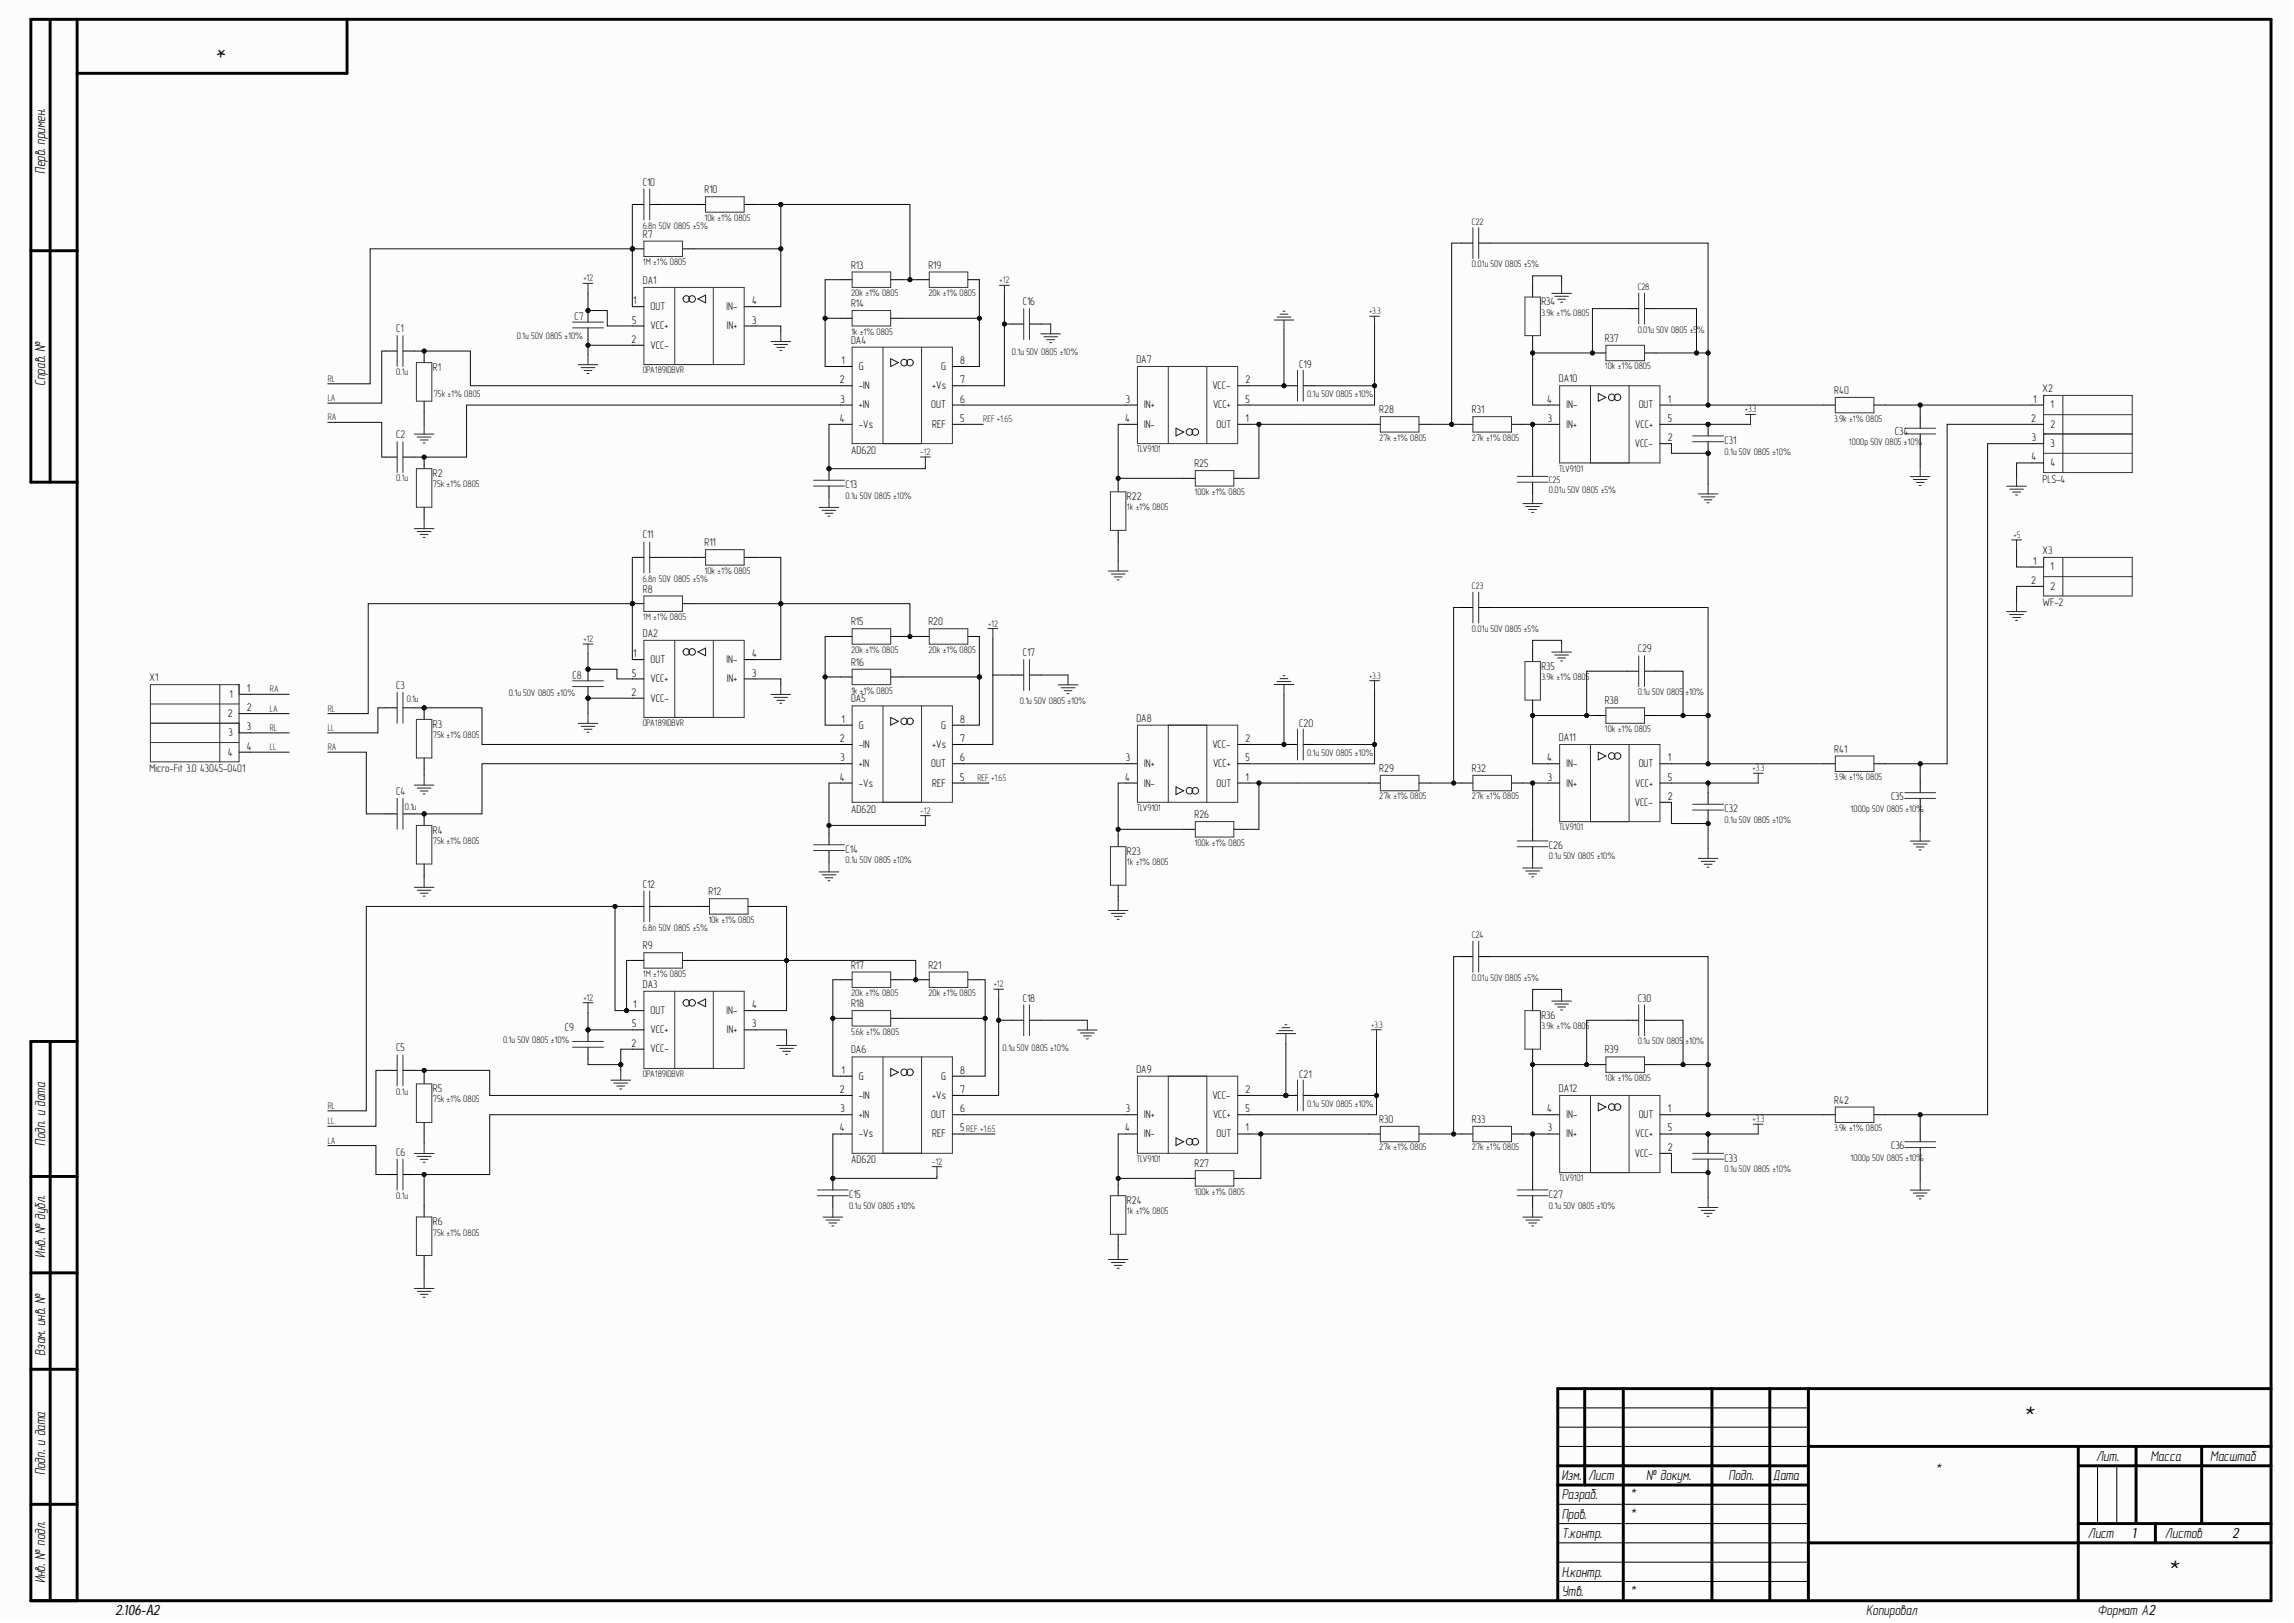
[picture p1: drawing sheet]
<svg xmlns="http://www.w3.org/2000/svg" width="594mm" height="420mm" viewBox="0 0 594 420" stroke-linecap="round" stroke-linejoin="round" font-family="sans-serif">
<defs><g id="words">
<g font-size="7">
<text x="59.4" y="9.7" transform="rotate(-180 59.4 9.7)">*</text>
<text x="523.4" y="369.2">*</text>
<text x="560.8" y="409.2">*</text>
</g>
<g font-size="3.8">
<text x="11.7" y="45" transform="rotate(-90 11.7 45)">Перв. примен.</text>
<text x="11.7" y="99.8" transform="rotate(-90 11.7 99.8)">Справ. №</text>
<text x="11.7" y="296.5" transform="rotate(-90 11.7 296.5)">Подп. и дата</text>
<text x="11.7" y="325.5" transform="rotate(-90 11.7 325.5)">Инв. № дубл.</text>
<text x="11.7" y="351" transform="rotate(-90 11.7 351)">Взам. инв. №</text>
<text x="11.7" y="381.9" transform="rotate(-90 11.7 381.9)">Подп. и дата</text>
<text x="404.1" y="383.2">Изм.</text>
<text x="411" y="383.2">Лист</text>
<text x="426.1" y="383.2">№ докум.</text>
<text x="447.4" y="383.2">Подп.</text>
<text x="458.9" y="383.2">Дата</text>
<text x="500.8" y="381.7">*</text>
<text x="542.5" y="378.1">Лит.</text>
<text x="556.6" y="378.1">Масса</text>
<text x="572.1" y="378.1">Масштаб</text>
<text x="404.2" y="388.2">Разраб.</text>
<text x="421.8" y="388.2">*</text>
<text x="404.2" y="393.2">Пров.</text>
<text x="421.8" y="393.2">*</text>
<text x="404.2" y="398.2">Т.контр.</text>
<text x="540.4" y="398.2">Лист</text>
<text x="551.9" y="398.2">1</text>
<text x="560.3" y="398.2">Листов</text>
<text x="577.8" y="398.2">2</text>
<text x="11.7" y="409.9" transform="rotate(-90 11.7 409.9)">Инв. № подл.</text>
<text x="404.2" y="413.1">Утв.</text>
<text x="404.2" y="408.1">Н.контр.</text>
<text x="421.8" y="413.1">*</text>
<text x="29.9" y="418.1">2.106-A2</text>
<text x="483" y="418.1">Копировал</text>
<text x="542.8" y="418.1">Формат А2</text>
</g>
<g font-size="2.9" fill="#0e0e0e">
<text x="166.4" y="48.1">C10</text>
<text x="182.3" y="50">R10</text>
<text x="166.4" y="61.5">R7</text>
<text x="220.3" y="69.6">R13</text>
<text x="240.3" y="69.6">R19</text>
<text x="166.4" y="73.5">DA1</text>
<text x="148.7" y="82.8">C7</text>
<text x="220.3" y="79.5">R14</text>
<text x="264.7" y="79">C16</text>
<text x="399" y="79">R34</text>
<text x="102.6" y="86">C1</text>
<text x="220.3" y="89">DA4</text>
<text x="415.3" y="88.5">R37</text>
<text x="294.1" y="94">DA7</text>
<text x="336.3" y="95.3">C19</text>
<text x="112" y="96">R1</text>
<text x="403.4" y="99">DA10</text>
<text x="474.7" y="101.9">R40</text>
<text x="528.6" y="101.4">X2</text>
<text x="357" y="106.9">R28</text>
<text x="381" y="106.9">R31</text>
<text x="102.6" y="113.4">C2</text>
<text x="490.5" y="112.7">C34</text>
<text x="220.3" y="117.5">AD620</text>
<text x="446.3" y="115">C31</text>
<text x="112" y="123.5">R2</text>
<text x="309.1" y="121">R25</text>
<text x="528.6" y="125">PLS-4</text>
<text x="218.8" y="126.5">C13</text>
<text x="291.7" y="129.5">R22</text>
<text x="166.4" y="139.4">C11</text>
<text x="182.3" y="141.4">R11</text>
<text x="528.6" y="143.5">X3</text>
<text x="166.4" y="153.4">R8</text>
<text x="220.3" y="161.9">R15</text>
<text x="240.3" y="161.9">R20</text>
<text x="528.6" y="157">WF-2</text>
<text x="166.4" y="164.8">DA2</text>
<text x="220.3" y="172.4">R16</text>
<text x="264.7" y="169.9">C17</text>
<text x="399" y="173.4">R35</text>
<text x="423.9" y="168.9">C29</text>
<text x="38.7" y="176.3">X1</text>
<text x="102.6" y="178.4">C3</text>
<text x="148.2" y="175.7">C8</text>
<text x="220.3" y="181.8">DA5</text>
<text x="415.3" y="182.3">R38</text>
<text x="112" y="188.4">R3</text>
<text x="294.1" y="186.8">DA8</text>
<text x="336.3" y="188.1">C20</text>
<text x="403.4" y="191.8">DA11</text>
<text x="474.7" y="194.8">R41</text>
<text x="38.7" y="199.9">Micro-Fit 3.0 43045-0401</text>
<text x="357" y="199.8">R29</text>
<text x="381" y="199.8">R32</text>
<text x="102.6" y="205.8">C4</text>
<text x="489.4" y="207.1">C35</text>
<text x="112" y="215.8">R4</text>
<text x="220.3" y="210.4">AD620</text>
<text x="309.1" y="211.8">R26</text>
<text x="446.3" y="210.3">C32</text>
<text x="218.8" y="220.8">C14</text>
<text x="291.7" y="221.3">R23</text>
<text x="400.9" y="219.9">C26</text>
<text x="166.4" y="229.8">C12</text>
<text x="183.3" y="231.8">R12</text>
<text x="166.4" y="245.7">R9</text>
<text x="220.3" y="250.7">R17</text>
<text x="240.3" y="250.7">R21</text>
<text x="166.4" y="255.7">DA3</text>
<text x="220.3" y="260.7">R18</text>
<text x="264.7" y="259.3">C18</text>
<text x="399" y="263.7">R36</text>
<text x="423.9" y="259.3">C30</text>
<text x="146.2" y="267">C9</text>
<text x="102.6" y="272.2">C5</text>
<text x="220.3" y="272.7">DA6</text>
<text x="415.3" y="272.7">R39</text>
<text x="294.1" y="277.7">DA9</text>
<text x="336.3" y="279">C21</text>
<text x="112" y="282.8">R5</text>
<text x="403.4" y="282.7">DA12</text>
<text x="474.7" y="285.7">R42</text>
<text x="357" y="290.7">R30</text>
<text x="381" y="290.7">R33</text>
<text x="102.6" y="299.2">C6</text>
<text x="489.4" y="297.4">C36</text>
<text x="220.3" y="301.2">AD620</text>
<text x="309.1" y="302.2">R27</text>
<text x="446.3" y="300.7">C33</text>
<text x="219.8" y="310.2">C15</text>
<text x="291.7" y="311.7">R24</text>
<text x="400.9" y="310.2">C27</text>
<text x="112" y="317.2">R6</text>
</g>
<g font-size="2.9">
<text x="163.7" y="83.8">5</text>
<text x="163.9" y="78.8">1</text>
<text x="168.4" y="80.3">OUT</text>
<text x="188.1" y="80.3">IN-</text>
<text x="194.7" y="78.8">4</text>
<text x="194.7" y="83.8">3</text>
<text x="163.5" y="88.8">2</text>
<text x="168.4" y="85.3">VCC+</text>
<text x="188.2" y="85.3">IN+</text>
<text x="168.4" y="90.3">VCC-</text>
<text x="217.8" y="94.3">1</text>
<text x="222.3" y="95.8">G</text>
<text x="243.6" y="95.8">G</text>
<text x="248.5" y="94.3">8</text>
<text x="217.4" y="99.2">2</text>
<text x="222.3" y="100.8">-IN</text>
<text x="241.3" y="100.8">+Vs</text>
<text x="248.5" y="99.2">7</text>
<text x="313.8" y="100.8">VCC-</text>
<text x="322.3" y="99.2">2</text>
<text x="217.6" y="104.2">3</text>
<text x="222.3" y="105.7">+IN</text>
<text x="241" y="105.7">OUT</text>
<text x="248.5" y="104.2">6</text>
<text x="291.4" y="104.2">3</text>
<text x="296.1" y="105.7">IN+</text>
<text x="314" y="105.7">VCC+</text>
<text x="322.3" y="104.2">5</text>
<text x="400.5" y="104.2">4</text>
<text x="405.5" y="105.7">IN-</text>
<text x="424.1" y="105.7">OUT</text>
<text x="431.6" y="104.2">1</text>
<text x="526.2" y="104.2">1</text>
<text x="530.7" y="105.7">1</text>
<text x="217.4" y="109.2">4</text>
<text x="222.3" y="110.7">-Vs</text>
<text x="241.3" y="110.7">REF</text>
<text x="248.5" y="109.2">5</text>
<text x="291.2" y="109.2">4</text>
<text x="296.1" y="110.7">IN-</text>
<text x="314.9" y="110.7">OUT</text>
<text x="322.3" y="109.2">1</text>
<text x="400.6" y="109.2">3</text>
<text x="405.5" y="110.7">IN+</text>
<text x="423.2" y="110.7">VCC+</text>
<text x="431.6" y="109.2">5</text>
<text x="525.7" y="109.2">2</text>
<text x="530.7" y="110.7">2</text>
<text x="423.1" y="115.7">VCC-</text>
<text x="431.6" y="114.2">2</text>
<text x="525.8" y="119.2">4</text>
<text x="525.9" y="114.2">3</text>
<text x="530.7" y="115.7">3</text>
<text x="530.7" y="120.7">4</text>
<text x="526.2" y="146.2">1</text>
<text x="530.7" y="147.7">1</text>
<text x="525.7" y="151.1">2</text>
<text x="530.7" y="152.7">2</text>
<text x="163.9" y="170.2">1</text>
<text x="168.4" y="171.7">OUT</text>
<text x="188.1" y="171.7">IN-</text>
<text x="194.7" y="170.2">4</text>
<text x="63.9" y="179.1">1</text>
<text x="163.7" y="175.2">5</text>
<text x="168.4" y="176.7">VCC+</text>
<text x="188.2" y="176.7">IN+</text>
<text x="194.7" y="175.2">3</text>
<text x="59" y="185.6">2</text>
<text x="59.4" y="180.6">1</text>
<text x="63.9" y="184.1">2</text>
<text x="163.5" y="180.1">2</text>
<text x="168.4" y="181.7">VCC-</text>
<text x="59.1" y="190.6">3</text>
<text x="63.9" y="189.1">3</text>
<text x="217.8" y="187.1">1</text>
<text x="222.3" y="188.6">G</text>
<text x="243.6" y="188.6">G</text>
<text x="248.5" y="187.1">8</text>
<text x="59" y="195.6">4</text>
<text x="63.9" y="194.1">4</text>
<text x="217.4" y="192.1">2</text>
<text x="217.6" y="197">3</text>
<text x="222.3" y="193.6">-IN</text>
<text x="241.3" y="193.6">+Vs</text>
<text x="248.5" y="192.1">7</text>
<text x="248.5" y="197">6</text>
<text x="291.4" y="197">3</text>
<text x="313.8" y="193.6">VCC-</text>
<text x="322.3" y="192.1">2</text>
<text x="322.3" y="197">5</text>
<text x="400.5" y="197">4</text>
<text x="431.6" y="197">1</text>
<text x="217.4" y="202.1">4</text>
<text x="222.3" y="198.6">+IN</text>
<text x="222.3" y="203.6">-Vs</text>
<text x="241" y="198.6">OUT</text>
<text x="241.3" y="203.6">REF</text>
<text x="248.5" y="202.1">5</text>
<text x="291.2" y="202.1">4</text>
<text x="296.1" y="203.6">IN-</text>
<text x="296.1" y="198.6">IN+</text>
<text x="314" y="198.6">VCC+</text>
<text x="314.9" y="203.6">OUT</text>
<text x="322.3" y="202.1">1</text>
<text x="400.6" y="202.1">3</text>
<text x="405.5" y="198.6">IN-</text>
<text x="405.5" y="203.6">IN+</text>
<text x="423.2" y="203.6">VCC+</text>
<text x="424.1" y="198.6">OUT</text>
<text x="431.6" y="202.1">5</text>
<text x="423.1" y="208.6">VCC-</text>
<text x="431.6" y="207.1">2</text>
<text x="163.9" y="261">1</text>
<text x="168.4" y="262.5">OUT</text>
<text x="188.1" y="262.5">IN-</text>
<text x="194.7" y="261">4</text>
<text x="163.7" y="265.9">5</text>
<text x="168.4" y="267.5">VCC+</text>
<text x="188.2" y="267.5">IN+</text>
<text x="194.7" y="265.9">3</text>
<text x="163.5" y="270.9">2</text>
<text x="168.4" y="272.5">VCC-</text>
<text x="217.8" y="277.9">1</text>
<text x="222.3" y="279.5">G</text>
<text x="243.6" y="279.5">G</text>
<text x="248.5" y="277.9">8</text>
<text x="217.4" y="282.9">2</text>
<text x="217.6" y="287.9">3</text>
<text x="222.3" y="284.5">-IN</text>
<text x="241.3" y="284.5">+Vs</text>
<text x="248.5" y="282.9">7</text>
<text x="248.5" y="287.9">6</text>
<text x="291.4" y="287.9">3</text>
<text x="313.8" y="284.5">VCC-</text>
<text x="322.3" y="282.9">2</text>
<text x="322.3" y="287.9">5</text>
<text x="400.5" y="287.9">4</text>
<text x="431.6" y="287.9">1</text>
<text x="217.4" y="292.9">4</text>
<text x="222.3" y="289.4">+IN</text>
<text x="241" y="289.4">OUT</text>
<text x="248.5" y="292.9">5</text>
<text x="291.2" y="292.9">4</text>
<text x="296.1" y="289.4">IN+</text>
<text x="314" y="289.4">VCC+</text>
<text x="322.3" y="292.9">1</text>
<text x="400.6" y="292.9">3</text>
<text x="405.5" y="289.4">IN-</text>
<text x="424.1" y="289.4">OUT</text>
<text x="431.6" y="292.9">5</text>
<text x="222.3" y="294.4">-Vs</text>
<text x="241.3" y="294.4">REF</text>
<text x="296.1" y="294.4">IN-</text>
<text x="314.9" y="294.4">OUT</text>
<text x="405.5" y="294.4">IN+</text>
<text x="423.1" y="299.4">VCC-</text>
<text x="423.2" y="294.4">VCC+</text>
<text x="431.6" y="297.9">2</text>
</g>
<g font-size="2.5" fill="#0e0e0e">
<text x="166.4" y="59.2">6.8n 50V 0805 ±5%</text>
<text x="182.3" y="57.2">10k ±1% 0805</text>
<text x="381" y="58.2">C22</text>
<text x="166.4" y="68.7">1M ±1% 0805</text>
<text x="381" y="69.1">0.01u 50V 0805 ±5%</text>
<text x="220.3" y="76.7">20k ±1% 0805</text>
<text x="240.3" y="76.7">20k ±1% 0805</text>
<text x="423.9" y="75.1">C28</text>
<text x="399" y="81.7">3.9k ±1% 0805</text>
<text x="133.7" y="87.8">0.1u 50V 0805 ±10%</text>
<text x="220.3" y="86.6">1k ±1% 0805</text>
<text x="423.9" y="86.1">0.01u 50V 0805 ±5</text>
<text x="439.2" y="86.1">%</text>
<text x="261.9" y="91.9">0.1u 50V 0805 ±10%</text>
<text x="415.3" y="95.6">10k ±1% 0805</text>
<text x="102.6" y="97.1">0.1u</text>
<text x="166.4" y="96.6">OPA189IDBVR</text>
<text x="112.3" y="102.9">75k ±1% 0805</text>
<text x="338.3" y="102.9">0.1u 50V 0805 ±10%</text>
<text x="474.7" y="109.1">3.9k ±1% 0805</text>
<text x="294.1" y="117.1">TLV9101</text>
<text x="357" y="114.1">27k ±1% 0805</text>
<text x="381" y="114.1">27k ±1% 0805</text>
<text x="446.3" y="117.7">0.1u 50V 0805 ±10%</text>
<text x="478.5" y="115.3">1000p 50V 0805 ±10%</text>
<text x="102.6" y="124.6">0.1u</text>
<text x="400.9" y="125.1">C25</text>
<text x="403.4" y="122.1">TLV9101</text>
<text x="112" y="126.1">75k ±1% 0805</text>
<text x="218.8" y="129.2">0.1u 50V 0805 ±10%</text>
<text x="309.1" y="128.1">100k ±1% 0805</text>
<text x="400.9" y="127.6">0.01u 50V 0805 ±5%</text>
<text x="291.7" y="132.1">1k ±1% 0805</text>
<text x="182.3" y="148.5">10k ±1% 0805</text>
<text x="166.4" y="150.6">6.8n 50V 0805 ±5%</text>
<text x="381" y="152.5">C23</text>
<text x="166.4" y="160.5">1M ±1% 0805</text>
<text x="381" y="163.6">0.01u 50V 0805 ±5%</text>
<text x="220.3" y="169.1">20k ±1% 0805</text>
<text x="240.3" y="169.1">20k ±1% 0805</text>
<text x="220.3" y="179.5">1k ±1% 0805</text>
<text x="399" y="176.1">3.9k ±1% 0805</text>
<text x="423.9" y="180">0.1u 50V 0805</text>
<text x="436.2" y="180">±10%</text>
<text x="105.3" y="181.7">0.1u</text>
<text x="131.7" y="180.2">0.1u 50V 0805 ±10%</text>
<text x="263.9" y="182.3">0.1u 50V 0805 ±10%</text>
<text x="112" y="191">75k ±1% 0805</text>
<text x="166.4" y="188">OPA189IDBVR</text>
<text x="415.3" y="189.5">10k ±1% 0805</text>
<text x="338.3" y="195.7">0.1u 50V 0805 ±10%</text>
<text x="474.7" y="202">3.9k ±1% 0805</text>
<text x="104.8" y="209.6">0.1u</text>
<text x="294.1" y="210">TLV9101</text>
<text x="357" y="206.9">27k ±1% 0805</text>
<text x="381" y="206.9">27k ±1% 0805</text>
<text x="403.4" y="215">TLV9101</text>
<text x="446.3" y="213">0.1u 50V 0805 ±10%</text>
<text x="479" y="210.2">1000p 50V 0805 ±10%</text>
<text x="112" y="218.5">75k ±1% 0805</text>
<text x="309.1" y="218.9">100k ±1% 0805</text>
<text x="218.8" y="223.5">0.1u 50V 0805 ±10%</text>
<text x="291.7" y="224">1k ±1% 0805</text>
<text x="400.9" y="222.5">0.1u 50V 0805 ±10%</text>
<text x="183.3" y="238.9">10k ±1% 0805</text>
<text x="166.4" y="240.9">6.8n 50V 0805 ±5%</text>
<text x="381" y="242.9">C24</text>
<text x="166.4" y="252.9">1M ±1% 0805</text>
<text x="220.3" y="257.9">20k ±1% 0805</text>
<text x="240.3" y="257.9">20k ±1% 0805</text>
<text x="381" y="253.9">0.01u 50V 0805 ±5%</text>
<text x="220.3" y="267.9">5.6k ±1% 0805</text>
<text x="399" y="266.5">3.9k ±1% 0805</text>
<text x="130.2" y="270.1">0.1u 50V 0805 ±10%</text>
<text x="259.5" y="272.1">0.1u 50V 0805 ±10%</text>
<text x="423.9" y="270.3">0.1u 50V 0805</text>
<text x="436.2" y="270.3">±10%</text>
<text x="166.4" y="278.9">OPA189IDBVR</text>
<text x="415.3" y="279.9">10k ±1% 0805</text>
<text x="102.6" y="283.4">0.1u</text>
<text x="112" y="285.4">75k ±1% 0805</text>
<text x="338.3" y="286.6">0.1u 50V 0805 ±10%</text>
<text x="474.7" y="292.8">3.9k ±1% 0805</text>
<text x="357" y="297.8">27k ±1% 0805</text>
<text x="381" y="297.8">27k ±1% 0805</text>
<text x="294.1" y="300.9">TLV9101</text>
<text x="403.4" y="305.8">TLV9101</text>
<text x="446.3" y="303.4">0.1u 50V 0805 ±10%</text>
<text x="479" y="300.5">1000p 50V 0805 ±10%</text>
<text x="102.6" y="310.3">0.1u</text>
<text x="309.1" y="309.3">100k ±1% 0805</text>
<text x="219.8" y="312.9">0.1u 50V 0805 ±10%</text>
<text x="291.7" y="314.4">1k ±1% 0805</text>
<text x="400.9" y="312.9">0.1u 50V 0805 ±10%</text>
<text x="112" y="319.9">75k ±1% 0805</text>
</g>
<g font-size="2.5" fill="#262626">
<text x="151" y="72.9">+12</text>
<text x="258.7" y="73.4">+12</text>
<text x="354.3" y="81.3">+3.3</text>
<text x="84.8" y="98.8">RL</text>
<text x="84.8" y="103.8">LA</text>
<text x="451.6" y="106.8">+3.3</text>
<text x="84.8" y="108.8">RA</text>
<text x="254.5" y="109.3">REF +1.65</text>
<text x="238.2" y="117.8">-12</text>
<text x="521.1" y="139.2">+5</text>
<text x="151" y="166.2">+12</text>
<text x="255.7" y="162.2">+12</text>
<text x="69.9" y="179.2">RA</text>
<text x="354.3" y="175.7">+3.3</text>
<text x="69.9" y="184.2">LA</text>
<text x="84.8" y="184.2">RL</text>
<text x="69.9" y="189.2">RL</text>
<text x="84.8" y="189.2">LL</text>
<text x="69.9" y="194.2">LL</text>
<text x="84.8" y="194.2">RA</text>
<text x="253" y="202.2">REF +1.65</text>
<text x="453.6" y="199.7">+3.3</text>
<text x="238.2" y="210.7">-12</text>
<text x="257.2" y="255.5">+12</text>
<text x="151" y="259.1">+12</text>
<text x="354.8" y="266">+3.3</text>
<text x="84.8" y="287.1">RL</text>
<text x="84.8" y="291.1">LL</text>
<text x="250.1" y="293.1">REF +1.65</text>
<text x="453.6" y="290.5">+3.3</text>
<text x="84.8" y="296">LA</text>
<text x="241.2" y="301.5">-12</text>
</g>
</g></defs>
<g fill="#fcfcfc">
<path d="M0 0h592.8v419.4h-592.8z" fill-rule="evenodd"/>
<path d="M0 0h592.8v419.4h-592.8z" fill-rule="evenodd"/>
</g>
<g fill="none" stroke="#000" stroke-width=".76">
<path d="M13 5v119.8M20 5v409.4M89.8 5v14h-69.8M8 64.9h12M20 124.8h-12v-119.8h579.8v409.4h-579.8v-144.8h12M13 269.6v144.8M8 304.6h12M8 329.5h12M8 354.5h12M410.1 359.5v24.9M420.1 359.5v54.9M443.1 359.5v54.9"/>
<path d="M458.1 359.5v54.9M468 359.5v54.9M587.8 359.5h-184.6v54.9M403.2 379.5h64.8M468 374.4h119.8M537.9 379.5h49.9M537.9 374.4v40M552.8 374.4v20M569.8 374.4v20M8 389.4h12M403.2 384.4h64.8M468 399.4h119.8"/>
<path d="M537.9 394.4h49.9M557.9 394.4v5"/>
</g>
<g fill="none" stroke="#000" stroke-width=".26">
<path d="M217.5 82.4h3M230.5 82.4h3M262 83.9h3M266.4 83.9h3M403.2 374.4h64.8M403.2 369.5h64.8M403.2 364.5h64.8M542.9 379.5v14.9M547.9 379.5v14.9M403.2 399.4h64.8M403.2 394.4h64.8M403.2 389.4h64.8"/>
<path d="M403.2 409.4h64.8M403.2 404.4h64.8"/>
</g>
<path d="M107.2 136.8h5.1M108 137.6h3.5M108.8 138.4h2M109.5 139.1h.5M109.8 134.3v2.5" fill="none" stroke="#262626" stroke-width=".26"/>
<path d="M265 79.9v8M266.4 79.9v8M220.5 80.4h10v4h-10z" fill="none" stroke="#343434" stroke-width=".26"/>
<circle cx="214.6" cy="121.3" r=".51" fill="#0e0e0e"/>
<circle cx="214.6" cy="121.3" r=".51" fill="none" stroke="#0e0e0e" stroke-width=".26"/>
<path d="M214.6 121.3v3" fill="none" stroke="#000" stroke-width=".26"/>
<circle cx="214.6" cy="121.3" r=".51" fill="#0e0e0e"/>
<circle cx="214.6" cy="121.3" r=".51" fill="none" stroke="#0e0e0e" stroke-width=".26"/>
<path d="M214.6 125.8v3" fill="none" stroke="#000" stroke-width=".26"/>
<path d="M210.6 124.3h7.9M210.6 125.8h7.9" fill="none" stroke="#343434" stroke-width=".26"/>
<path d="M269.4 86.4h5.1M270.2 87.2h3.5M270.9 87.9h2M271.7 88.7h.5M271.9 83.9v2.5M212 131.4h5.1M212.8 132.1h3.5M213.5 132.9h2.1M214.3 133.6h.5M214.6 128.8v2.6" fill="none" stroke="#262626" stroke-width=".26"/>
<circle cx="442.1" cy="109.8" r=".51" fill="#0e0e0e"/>
<circle cx="442.1" cy="109.8" r=".51" fill="none" stroke="#0e0e0e" stroke-width=".26"/>
<circle cx="442.1" cy="117.3" r=".51" fill="#0e0e0e"/>
<circle cx="442.1" cy="117.3" r=".51" fill="none" stroke="#0e0e0e" stroke-width=".26"/>
<path d="M442.1 109.8v3" fill="none" stroke="#000" stroke-width=".26"/>
<circle cx="442.1" cy="109.8" r=".51" fill="#0e0e0e"/>
<circle cx="442.1" cy="109.8" r=".51" fill="none" stroke="#0e0e0e" stroke-width=".26"/>
<path d="M442.1 114.3v3.1" fill="none" stroke="#000" stroke-width=".26"/>
<circle cx="442.1" cy="117.3" r=".51" fill="#0e0e0e"/>
<circle cx="442.1" cy="117.3" r=".51" fill="none" stroke="#0e0e0e" stroke-width=".26"/>
<g fill="none" stroke="#343434" stroke-width=".26">
<path d="M438.1 112.8h8M438.1 114.3h8M220.5 173.3h10v3.9h-10zM265 170.8v7.9M266.4 170.8v7.9M210.6 218.7h7.9M210.6 220.2h7.9M102.8 273.1v8M104.3 273.1v8M220.5 261.6h10v4h-10zM265 260.1v8M266.4 260.1v8"/>
<path d="M102.8 300.1v8M104.3 300.1v8"/>
</g>
<g fill="none" stroke="#262626" stroke-width=".26">
<path d="M439.5 127.9h5.1M440.3 128.6h3.6M441.1 129.4h2M441.8 130.2h.5M442.1 125.3v2.6M273.9 177.3h5.1M274.6 178h3.6M275.4 178.8h2M276.2 179.6h.5M276.4 174.8v2.5M107.2 203.3h5.1M108 204h3.5"/>
<path d="M108.8 204.8h2M109.5 205.5h.5M109.8 200.7v2.6M107.2 229.7h5.1M108 230.5h3.5M108.8 231.2h2M109.5 232h.5M109.8 227.2v2.5M212 225.7h5.1M212.8 226.5h3.5M213.5 227.2h2.1M214.3 228h.5"/>
<path d="M214.6 223.2v2.5M107.2 298.6h5.1M108 299.4h3.5M109.8 296.1v2.5M108.8 300.1h2M109.5 300.9h.5M107.2 333.6h5.1M108 334.3h3.5M108.8 335.1h2M109.5 335.8h.5M109.8 331v2.6"/>
</g>
<g fill="none" stroke="#000" stroke-width=".26">
<path d="M217.5 94.9h3M217.5 99.9h3M246.5 94.9h3M246.5 99.9h3M217.5 104.9h3M217.5 109.8h3M246.5 104.9h3M246.5 109.8h3M217.5 175.2h3M230.5 175.2h3M262 174.8h3M266.4 174.8h3"/>
<path d="M217.5 197.7h3M217.5 187.7h3M217.5 192.7h3M246.5 197.7h3M246.5 187.7h3M246.5 192.7h3M214.6 215.7v3M217.5 202.7h3M246.5 202.7h3M214.6 220.2v3M99.8 277.1h3M104.3 277.1h3"/>
<path d="M217.5 263.6h3M230.5 263.6h3M262 264.1h3M266.4 264.1h3M99.8 304.1h3M104.3 304.1h3"/>
</g>
<path d="M220.5 89.9h26v24.9h-26zM228.5 89.9v24.9M238.5 89.9v24.9M220.5 182.7h26v25h-26zM228.5 182.7v25M238.5 182.7v25" fill="none" stroke="#353535" stroke-width=".26"/>
<path d="M230.5 92.9l2 1-2 1zM230.5 185.7l2 1-2 1z" fill="none" stroke="#151515" stroke-width=".26"/>
<path d="M234.9 93.8a.85 .85 0 0 0-1.4-.6 .85 .85 0 0 0 .1 1.5 .85 .85 0 0 0 1.3-.8M236.4 93.7a.86 .86 0 0 0-1.3-.7 .86 .86 0 0 0 0 1.5 .86 .86 0 0 0 1.3-.7M234.9 186.6a.85 .85 0 0 0-1.4-.5 .85 .85 0 0 0 .2 1.4 .85 .85 0 0 0 1.2-.8M236.4 186.6a.86 .86 0 0 0-1.3-.7 .86 .86 0 0 0 0 1.5 .86 .86 0 0 0 1.3-.8" fill="none" stroke="#1c1c1c" stroke-width=".26"/>
<circle cx="215.6" cy="305.1" r=".51" fill="#0e0e0e"/>
<circle cx="215.6" cy="305.1" r=".51" fill="none" stroke="#0e0e0e" stroke-width=".26"/>
<path d="M215.5 305.1v3" fill="none" stroke="#000" stroke-width=".26"/>
<circle cx="215.6" cy="305.1" r=".51" fill="#0e0e0e"/>
<circle cx="215.6" cy="305.1" r=".51" fill="none" stroke="#0e0e0e" stroke-width=".26"/>
<g fill="none" stroke="#000" stroke-width=".26">
<path d="M163.7 52.9h3M168.2 52.9h2.9M179.6 52.9h3M192.6 52.9h3M217.5 72.4h3M230.5 72.4h3M237.5 72.4h3M250.5 72.4h3M99.8 90.9h3M104.3 90.9h3M99.8 118.3h3M104.3 118.3h3"/>
<path d="M400.7 104.9h3M400.7 109.8h3M429.6 104.9h3M429.6 109.8h3M429.6 114.9h3M99.8 183.2h3M104.3 183.2h3M99.8 210.7h3M104.3 210.7h3M217.5 278.6h3M246.5 278.6h3M217.5 288.6h3"/>
<path d="M217.5 293.6h3M217.5 283.6h3M246.5 288.6h3M246.5 293.6h3M246.5 283.6h3M215.5 309.5v3"/>
</g>
<g fill="none" stroke="#343434" stroke-width=".26">
<path d="M166.7 48.9v8M168.2 48.9v8M182.6 50.9h10v4h-10zM220.5 70.4h10v4h-10zM240.5 70.4h10v4h-10zM102.8 86.9v8M104.3 86.9v8M102.8 114.3v8M104.3 114.3v8M102.8 179.2v8M104.3 179.2v8M102.8 206.7v8"/>
<path d="M104.3 206.7v8M211.6 308.1h7.9M211.6 309.5h7.9"/>
</g>
<g fill="none" stroke="#262626" stroke-width=".26">
<path d="M258.7 73.9h2.5M260 73.9v2.5M199.5 88.4h5.1M200.3 89.2h3.6M201.1 89.9h2M201.8 90.7h.5M202.1 85.9v2.5M238.2 118.3h2.6M239.5 118.3v2.5M451.8 107.3h2.5M453.1 107.3v2.5M519.4 125.9h5.1"/>
<path d="M520.1 126.6h3.6M520.9 127.4h2M521.7 128.1h.5M521.9 123.3v2.6M255.7 162.7h2.5M257 162.7v2.6M238.2 211.2h2.6M239.5 211.2v2.5M257.2 256.1h2.5M258.5 256.1v2.5M278.9 266.7h5.1M279.6 267.4h3.6"/>
<path d="M280.4 268.2h2M281.2 268.9h.5M281.4 264.1v2.6M213 315.1h5.1M213.8 315.8h3.5M214.5 316.6h2.1M215.3 317.4h.5M215.5 312.5v2.6M241.2 302h2.6M242.5 302v2.6"/>
</g>
<path d="M403.7 99.9h25.9v19.9h-25.9zM411.6 99.9v19.9M421.6 99.9v19.9M220.5 273.6h26v25h-26zM228.5 273.6v25M238.5 273.6v25" fill="none" stroke="#353535" stroke-width=".26"/>
<path d="M413.7 101.9l1.9 1-1.9 1zM230.5 276.6l2 1-2 1z" fill="none" stroke="#151515" stroke-width=".26"/>
<path d="M418 102.7a.85 .85 0 0 0-1.3-.6 .85 .85 0 0 0 0 1.4 .85 .85 0 0 0 1.3-.6M419.5 102.7a.86 .86 0 0 0-1.3-.7 .86 .86 0 0 0 0 1.5 .86 .86 0 0 0 1.3-.7M234.9 277.5a.85 .85 0 0 0-1.4-.6 .85 .85 0 0 0 .1 1.5 .85 .85 0 0 0 1.3-.8M236.4 277.5a.86 .86 0 0 0-1.3-.7 .86 .86 0 0 0 0 1.4 .86 .86 0 0 0 1.3-.7" fill="none" stroke="#1c1c1c" stroke-width=".26"/>
<circle cx="152.2" cy="80.4" r=".51" fill="#0e0e0e"/>
<circle cx="152.2" cy="80.4" r=".51" fill="none" stroke="#0e0e0e" stroke-width=".26"/>
<path d="M152.2 80.4v3" fill="none" stroke="#000" stroke-width=".26"/>
<circle cx="152.2" cy="80.4" r=".51" fill="#0e0e0e"/>
<circle cx="152.2" cy="80.4" r=".51" fill="none" stroke="#0e0e0e" stroke-width=".26"/>
<g fill="none" stroke="#000" stroke-width=".26">
<path d="M152.2 84.9v3M217.5 164.8h3M230.5 164.8h3M237.5 164.8h3M250.5 164.8h3M217.5 253.6h3M230.5 253.6h3M237.5 253.6h3M250.5 253.6h3M109.8 277.6v3M109.8 290.6v3M109.8 312v3"/>
<path d="M109.8 325v3"/>
</g>
<path d="M148.2 83.4h8M148.2 84.9h8M220.5 162.8h10v4h-10zM240.5 162.8h10v4h-10zM220.5 251.6h10v4h-10zM240.5 251.6h10v4h-10zM107.8 280.6h4v10h-4zM107.8 315h4v10h-4z" fill="none" stroke="#343434" stroke-width=".26"/>
<path d="M150.9 73.4h2.6M152.2 73.4v2.5M149.6 94.4h5.1M150.4 95.2h3.6M151.2 95.9h2M151.9 96.7h.5M152.2 91.9v2.5" fill="none" stroke="#262626" stroke-width=".26"/>
<circle cx="109.8" cy="210.7" r=".51" fill="#0e0e0e"/>
<circle cx="109.8" cy="210.7" r=".51" fill="none" stroke="#0e0e0e" stroke-width=".26"/>
<path d="M109.8 210.7v3M109.8 223.7v3" fill="none" stroke="#000" stroke-width=".26"/>
<circle cx="109.8" cy="210.7" r=".51" fill="#0e0e0e"/>
<circle cx="109.8" cy="210.7" r=".51" fill="none" stroke="#0e0e0e" stroke-width=".26"/>
<path d="M107.8 213.7h4v10h-4z" fill="none" stroke="#343434" stroke-width=".26"/>
<circle cx="109.8" cy="183.2" r=".51" fill="#0e0e0e"/>
<circle cx="109.8" cy="183.2" r=".51" fill="none" stroke="#0e0e0e" stroke-width=".26"/>
<path d="M109.8 183.2v3M109.8 196.2v3" fill="none" stroke="#000" stroke-width=".26"/>
<circle cx="109.8" cy="183.2" r=".51" fill="#0e0e0e"/>
<circle cx="109.8" cy="183.2" r=".51" fill="none" stroke="#0e0e0e" stroke-width=".26"/>
<path d="M107.8 186.2h4v10h-4z" fill="none" stroke="#343434" stroke-width=".26"/>
<circle cx="109.8" cy="118.3" r=".51" fill="#0e0e0e"/>
<circle cx="109.8" cy="118.3" r=".51" fill="none" stroke="#0e0e0e" stroke-width=".26"/>
<path d="M109.8 118.3v3M109.8 131.3v3" fill="none" stroke="#000" stroke-width=".26"/>
<circle cx="109.8" cy="118.3" r=".51" fill="#0e0e0e"/>
<circle cx="109.8" cy="118.3" r=".51" fill="none" stroke="#0e0e0e" stroke-width=".26"/>
<path d="M107.8 121.3h4v10h-4z" fill="none" stroke="#343434" stroke-width=".26"/>
<circle cx="109.8" cy="90.9" r=".51" fill="#0e0e0e"/>
<circle cx="109.8" cy="90.9" r=".51" fill="none" stroke="#0e0e0e" stroke-width=".26"/>
<path d="M109.8 90.9v3M109.8 103.9v3" fill="none" stroke="#000" stroke-width=".26"/>
<circle cx="109.8" cy="90.9" r=".51" fill="#0e0e0e"/>
<circle cx="109.8" cy="90.9" r=".51" fill="none" stroke="#0e0e0e" stroke-width=".26"/>
<path d="M107.8 93.9h4v10h-4zM357.3 107.9h9.9v4h-9.9zM381.2 107.9h10v4h-10z" fill="none" stroke="#343434" stroke-width=".26"/>
<path d="M163.7 79.4h3M192.6 79.4h3M163.7 84.4h3M163.7 89.4h3M192.6 84.4h3M354.3 109.8h3M367.2 109.8h3M378.2 109.8h3M391.2 109.8h3" fill="none" stroke="#000" stroke-width=".26"/>
<path d="M394.1 130.4h5.1M394.9 131.1h3.5M395.7 131.9h2M396.4 132.7h.5M396.7 127.8v2.6" fill="none" stroke="#262626" stroke-width=".26"/>
<path d="M166.7 74.4h25.9v20h-25.9zM174.6 74.4v20M184.6 74.4v20" fill="none" stroke="#353535" stroke-width=".26"/>
<path d="M180.6 77.4l2-1v2z" fill="none" stroke="#151515" stroke-width=".26"/>
<path d="M176.8 77.3a.86 .86 0 0 1 1.3-.7 .86 .86 0 0 1 0 1.4 .86 .86 0 0 1-1.3-.7M178.3 77.3a.85 .85 0 0 1 1.3-.6 .85 .85 0 0 1-.1 1.5 .85 .85 0 0 1-1.2-.8" fill="none" stroke="#1c1c1c" stroke-width=".26"/>
<circle cx="163.7" cy="64.4" r=".51" fill="#0e0e0e"/>
<circle cx="163.7" cy="64.4" r=".51" fill="none" stroke="#0e0e0e" stroke-width=".26"/>
<path d="M163.7 64.4h3" fill="none" stroke="#000" stroke-width=".26"/>
<circle cx="163.7" cy="64.4" r=".51" fill="#0e0e0e"/>
<circle cx="163.7" cy="64.4" r=".51" fill="none" stroke="#0e0e0e" stroke-width=".26"/>
<path d="M176.6 64.4h3M163.7 144.3h3M168.2 144.3h2.9M179.6 144.3h3M192.6 144.3h3" fill="none" stroke="#000" stroke-width=".26"/>
<path d="M166.7 62.4h9.9v4h-9.9zM166.7 140.3v8M168.2 140.3v8M182.6 142.3h10v4h-10z" fill="none" stroke="#343434" stroke-width=".26"/>
<path d="M199.5 179.8h5.1M202.1 177.2v2.6M200.3 180.5h3.6M201.1 181.3h2M201.8 182.1h.5" fill="none" stroke="#262626" stroke-width=".26"/>
<circle cx="152.2" cy="173.3" r=".51" fill="#0e0e0e"/>
<circle cx="152.2" cy="173.3" r=".51" fill="none" stroke="#0e0e0e" stroke-width=".26"/>
<circle cx="152.2" cy="180.7" r=".51" fill="#0e0e0e"/>
<circle cx="152.2" cy="180.7" r=".51" fill="none" stroke="#0e0e0e" stroke-width=".26"/>
<path d="M152.2 173.3v3" fill="none" stroke="#000" stroke-width=".26"/>
<circle cx="152.2" cy="173.3" r=".51" fill="#0e0e0e"/>
<circle cx="152.2" cy="173.3" r=".51" fill="none" stroke="#0e0e0e" stroke-width=".26"/>
<path d="M152.2 177.7v3" fill="none" stroke="#000" stroke-width=".26"/>
<circle cx="152.2" cy="180.7" r=".51" fill="#0e0e0e"/>
<circle cx="152.2" cy="180.7" r=".51" fill="none" stroke="#0e0e0e" stroke-width=".26"/>
<path d="M148.2 176.3h8M148.2 177.7h8" fill="none" stroke="#343434" stroke-width=".26"/>
<path d="M150.9 166.7h2.6M152.2 166.7v2.6M149.6 187.3h5.1M150.4 188h3.6M151.2 188.8h2M151.9 189.6h.5M152.2 184.7v2.6" fill="none" stroke="#262626" stroke-width=".26"/>
<path d="M163.7 170.8h3M163.7 175.8h3M192.6 170.8h3M192.6 175.8h3M163.7 180.7h3" fill="none" stroke="#000" stroke-width=".26"/>
<path d="M166.7 165.8h25.9v19.9h-25.9zM174.6 165.8v19.9M184.6 165.8v19.9" fill="none" stroke="#353535" stroke-width=".26"/>
<path d="M180.6 168.8l2-1v2z" fill="none" stroke="#151515" stroke-width=".26"/>
<path d="M176.8 168.6a.85 .85 0 0 1 1.2-.6 .85 .85 0 0 1 .2 1.4 .85 .85 0 0 1-1.4-.4v-.3M178.3 168.7a.85 .85 0 0 1 1.3-.6 .85 .85 0 0 1-.1 1.5 .85 .85 0 0 1-1.2-.8" fill="none" stroke="#1c1c1c" stroke-width=".26"/>
<circle cx="163.7" cy="156.3" r=".51" fill="#0e0e0e"/>
<circle cx="163.7" cy="156.3" r=".51" fill="none" stroke="#0e0e0e" stroke-width=".26"/>
<path d="M163.7 156.3h3" fill="none" stroke="#000" stroke-width=".26"/>
<circle cx="163.7" cy="156.3" r=".51" fill="#0e0e0e"/>
<circle cx="163.7" cy="156.3" r=".51" fill="none" stroke="#0e0e0e" stroke-width=".26"/>
<path d="M176.6 156.3h3M163.7 234.7h3M168.2 234.7h3M180.6 234.7h3M193.6 234.7h3" fill="none" stroke="#000" stroke-width=".26"/>
<path d="M166.7 154.3h9.9v4h-9.9zM166.7 230.7v8M168.2 230.7v8M183.6 232.7h10v4h-10z" fill="none" stroke="#343434" stroke-width=".26"/>
<path d="M158.1 279.6h5.1M160.7 277.1v2.5M201 270.6h5.1M201.8 271.4h3.6M202.6 272.2h2M203.3 272.9h.5M203.6 268.1v2.5M158.9 280.4h3.5M159.7 281.2h2M160.4 281.9h.5" fill="none" stroke="#262626" stroke-width=".26"/>
<circle cx="152.2" cy="266.6" r=".51" fill="#0e0e0e"/>
<circle cx="152.2" cy="266.6" r=".51" fill="none" stroke="#0e0e0e" stroke-width=".26"/>
<path d="M152.2 266.6v3" fill="none" stroke="#000" stroke-width=".26"/>
<circle cx="152.2" cy="266.6" r=".51" fill="#0e0e0e"/>
<circle cx="152.2" cy="266.6" r=".51" fill="none" stroke="#0e0e0e" stroke-width=".26"/>
<g fill="none" stroke="#000" stroke-width=".26">
<path d="M396.7 73.9v3M320.3 99.9h3M332.8 99.9h3M337.3 99.9h3M396.7 86.9v3M291.4 109.8h3M291.4 104.9h3M320.3 109.8h3M320.3 104.9h3M472 104.9h3M485 104.9h3M497 107.9v3"/>
<path d="M497 112.3v3M289.4 124.3v3M289.4 137.3v3M306.4 123.8h3M319.3 123.8h3M525.9 146.8h3M525.9 151.8h3M396.7 168.3v3M421.1 173.8h3M425.6 173.8h3M291.4 197.7h3M320.3 197.7h3"/>
<path d="M320.3 192.7h3M332.8 192.7h3M337.3 192.7h3M396.7 181.2v3M400.7 197.7h3M412.6 185.2h3M425.6 185.2h3M429.6 197.7h3M472 197.7h3M485 197.7h3M289.4 216.2v3M291.4 202.7h3"/>
<path d="M306.4 214.7h3M319.3 214.7h3M320.3 202.7h3M354.3 202.7h3M367.2 202.7h3M378.2 202.7h3M391.2 202.7h3M396.7 214.7v3M396.7 219.2v3M400.7 202.7h3M429.6 202.7h3M429.6 207.7h3"/>
<path d="M442.1 205.2v3M442.1 209.7v3M497 202.2v3M497 206.7v3M289.4 229.2v3M163.7 248.6h3M176.6 248.6h3M396.7 258.6v3M152.2 271.1v3M163.7 261.6h3M163.7 266.6h3M163.7 271.6h3"/>
<path d="M192.6 261.6h3M192.6 266.6h3M396.7 271.6v3M412.6 275.6h3M421.1 264.1h3M425.6 275.6h3M425.6 264.1h3M378.2 293.6h3M391.2 293.6h3M400.7 288.6h3M400.7 293.6h3M429.6 288.6h3"/>
<path d="M429.6 293.6h3M429.6 298.6h3M442.1 295.6v3M472 288.6h3M485 288.6h3M497 292.6v3M497 297.1v3M396.7 305.1v2.9M396.7 309.5v3M442.1 300.1v3"/>
</g>
<g fill="none" stroke="#343434" stroke-width=".26">
<path d="M394.7 76.9h4v10h-4zM335.8 95.9v8M337.3 95.9v8M475 102.9h10v4h-10zM493 110.9h8M493 112.3h8M287.4 127.3h4v10h-4zM309.4 121.8h9.9v4h-9.9zM394.7 171.3h4v9.9h-4zM424.1 169.8v8M425.6 169.8v8M335.8 188.7v8"/>
<path d="M337.3 188.7v8M415.6 183.2h10v4h-10zM475 195.7h10v4h-10zM287.4 219.2h4v10h-4zM309.4 212.7h9.9v4h-9.9zM357.3 200.7h9.9v4h-9.9zM381.2 200.7h10v4h-10zM392.7 219.2h8M392.7 217.7h8M438.1 208.2h8M438.1 209.7h8M493 205.2h8"/>
<path d="M493 206.7h8M166.7 246.6h9.9v4h-9.9zM148.2 269.6h8M148.2 271.1h8M394.7 261.6h4v10h-4zM415.6 273.6h10v4h-10zM424.1 260.1v8M425.6 260.1v8M381.2 291.6h10v4h-10zM438.1 298.6h8M475 286.6h10v4h-10zM493 295.6h8"/>
<path d="M493 297.1h8M392.7 309.5h8M392.7 308h8M438.1 300.1h8"/>
</g>
<g fill="none" stroke="#262626" stroke-width=".26">
<path d="M401.6 75.9h5.1M402.4 76.7h3.5M403.2 77.5h2M403.9 78.2h.5M404.2 73.4v2.5M329.8 82.8h5M330.5 82.1h3.6M331.3 81.3h2M332.1 80.6h.5M332.3 82.8v2.6M354.5 81.9h2.5M355.8 81.9v2.5"/>
<path d="M107.2 112.4h5.1M108 113.1h3.5M108.8 113.9h2M109.5 114.7h.5M109.8 109.8v2.6M494.4 123.4h5.1M495.2 124.1h3.6M496 124.9h2M496.7 125.7h.5M497 120.8v2.6M520.7 139.8h2.5M521.9 139.8v2.5"/>
<path d="M286.9 147.8h5M287.6 148.6h3.6M288.4 149.4h2M289.1 150.1h.6M289.4 145.3v2.5M519.4 158.3h5.1M520.1 159.1h3.6M520.9 159.9h2M521.9 155.8v2.5M329.8 177.2h5M330.5 176.4h3.6M331.3 175.7h2"/>
<path d="M332.1 174.9h.5M332.3 177.2v2.5M354.5 176.2h2.5M355.8 176.2v2.5M401.6 168.8h5.1M402.4 169.6h3.5M403.2 170.3h2M403.9 171.1h.5M404.2 166.3v2.5M521.7 160.6h.5M442.1 219.7v2.5M453.8 200.2h2.5"/>
<path d="M455.1 200.2v2.5M494.4 217.7h5.1M495.2 218.5h3.6M496 219.3h2M497 215.2v2.5M286.9 235.7h5M287.6 236.5h3.6M288.4 237.2h2M289.1 238h.6M289.4 233.2v2.5M394.1 224.7h5.1M394.9 225.5h3.5"/>
<path d="M395.7 226.2h2M396.4 227h.5M396.7 222.2v2.5M439.5 222.2h5.1M440.3 223h3.6M441.1 223.7h2M441.8 224.5h.5M496.7 220h.5M150.9 259.6h2.6M152.2 259.6v2.5M401.6 259.2h5.1M402.4 259.9h3.5"/>
<path d="M404.2 256.6v2.6M403.2 260.7h2M403.9 261.4h.5M453.8 291h2.5M455.1 291v2.6M394.1 315.1h5.1M394.9 315.8h3.5M395.7 316.6h2M396.4 317.4h.5M396.7 312.5v2.6M439.5 312.6h5.1M440.3 313.3h3.6"/>
<path d="M441.1 314.1h2M441.8 314.9h.5M442.1 310.1v2.5M494.4 308.1h5.1M495.2 308.8h3.6M496 309.6h2M496.7 310.4h.5M497 305.6v2.5"/>
</g>
<g fill="none" stroke="#353535" stroke-width=".26">
<path d="M294.4 94.9h25.9v19.9h-25.9zM302.4 94.9v19.9M312.4 94.9v19.9M528.9 144.3h23v10h-23zM528.9 149.3h23M533.9 144.3v10M294.4 187.7h25.9v20h-25.9zM302.4 187.7v20M312.4 187.7v20M403.7 192.7h25.9v20h-25.9zM411.6 192.7v20M421.6 192.7v20"/>
<path d="M166.7 256.6h25.9v20h-25.9zM174.6 256.6v20M184.6 256.6v20M403.7 283.6h25.9v20h-25.9zM411.6 283.6v20M421.6 283.6v20"/>
</g>
<path d="M304.4 110.9l2 .9-2 1zM413.7 194.7l1.9 1-1.9 1zM304.4 203.7l2 1-2 1zM180.6 259.6l2-1v2zM413.7 285.6l1.9 1-1.9 1z" fill="none" stroke="#151515" stroke-width=".26"/>
<path d="M308.7 111.8a.85 .85 0 0 0-1.3-.6 .85 .85 0 0 0 0 1.4 .85 .85 0 0 0 1.3-.6M310.2 111.9a.85 .85 0 0 0-1.1-.9 .85 .85 0 0 0-.3 1.4 .85 .85 0 0 0 1.4-.4M418 195.6a.85 .85 0 0 0-1.3-.7 .85 .85 0 0 0 0 1.5 .85 .85 0 0 0 1.3-.7M419.5 195.6a.86 .86 0 0 0-1.3-.7 .86 .86 0 0 0 0 1.5 .86 .86 0 0 0 1.3-.7M308.7 204.7a.85 .85 0 0 0-1.3-.7 .85 .85 0 0 0 0 1.5 .85 .85 0 0 0 1.3-.7M310.2 204.8a.85 .85 0 0 0-1.1-1 .85 .85 0 0 0-.3 1.5 .85 .85 0 0 0 1.4-.5M176.8 259.5a.86 .86 0 0 1 1.3-.7 .86 .86 0 0 1 0 1.5 .86 .86 0 0 1-1.3-.8M178.3 259.5a.85 .85 0 0 1 1.3-.5 .85 .85 0 0 1-.1 1.4 .85 .85 0 0 1-1.2-.8M418 286.5a.85 .85 0 0 0-1.3-.7 .85 .85 0 0 0 0 1.5 .85 .85 0 0 0 1.3-.7M419.5 286.4a.86 .86 0 0 0-1.3-.7 .86 .86 0 0 0 0 1.5 .86 .86 0 0 0 1.3-.7" fill="none" stroke="#1c1c1c" stroke-width=".26"/>
<circle cx="332.8" cy="283.6" r=".51" fill="#0e0e0e"/>
<circle cx="332.8" cy="283.6" r=".51" fill="none" stroke="#0e0e0e" stroke-width=".26"/>
<path d="M332.8 283.6h3M337.3 283.6h3" fill="none" stroke="#000" stroke-width=".26"/>
<circle cx="332.8" cy="283.6" r=".51" fill="#0e0e0e"/>
<g fill="none" stroke="#0e0e0e" stroke-width=".26">
<path d="M217.5 82.4h-3.9v12.5h3.9"/>
<circle cx="332.8" cy="283.6" r=".51"/>
</g>
<g fill="none" stroke="#343434" stroke-width=".26">
<path d="M381.2 58.9v8M382.7 58.9v8M424.1 75.9v8M425.6 75.9v8M415.6 89.4h10v4h-10zM392.7 123.3h8M392.7 124.8h8M381.2 153.3v8M382.7 153.3v8M381.2 243.6v8M382.7 243.6v8M335.8 279.6v8"/>
<path d="M337.3 279.6v8M357.3 291.6h9.9v4h-9.9zM287.4 309.5h4v10h-4zM309.4 303.1h9.9v4h-9.9z"/>
</g>
<path d="M330.3 267.6h5M331 266.8h3.6M331.8 266.1h2M332.6 265.3h.5M332.8 267.6v2.5M355 266.6h2.5M356.3 266.6v2.5M286.9 326.1h5M287.6 326.8h3.6M288.4 327.6h2M289.1 328.3h.6M289.4 323.5v2.6" fill="none" stroke="#262626" stroke-width=".26"/>
<g fill="none" stroke="#000" stroke-width=".26">
<path d="M378.2 62.9h3M382.7 62.9h3M421.1 79.9h3M425.6 79.9h3M412.6 91.4h3M425.6 91.4h3M525.9 104.9h3M525.9 109.8h3M525.9 114.9h3M525.9 119.8h3M396.7 120.3v3M396.7 124.8v3"/>
<path d="M378.2 157.3h3M382.7 157.3h3M61.9 179.7h3M61.9 184.7h3M61.9 189.7h3M61.9 194.7h3M378.2 247.6h3M382.7 247.6h3M291.4 293.6h3M291.4 288.6h3M320.3 293.6h3M320.3 288.6h3"/>
<path d="M320.3 283.6h3M354.3 293.6h3M367.2 293.6h3M289.4 306.6v2.9M289.4 319.5v3M306.4 305.1h3M319.3 305.1h3"/>
</g>
<g fill="none" stroke="#353535" stroke-width=".26">
<path d="M528.9 102.4h23v19.9h-23zM528.9 112.3h23M528.9 107.4h23M528.9 117.4h23M533.9 102.4v19.9M38.9 177.2h23v20h-23zM56.9 177.2v20M38.9 187.2h23M38.9 182.2h23M38.9 192.2h23M294.4 278.6h25.9v20h-25.9zM302.4 278.6v20"/>
<path d="M312.4 278.6v20"/>
</g>
<path d="M304.4 294.6l2 1-2 1z" fill="none" stroke="#151515" stroke-width=".26"/>
<path d="M308.7 295.6a.85 .85 0 0 0-1.3-.7 .85 .85 0 0 0 0 1.5 .85 .85 0 0 0 1.3-.7M310.2 295.6a.85 .85 0 0 0-1.1-.9 .85 .85 0 0 0-.3 1.4 .85 .85 0 0 0 1.4-.4" fill="none" stroke="#1c1c1c" stroke-width=".26"/>
<circle cx="213.6" cy="82.4" r=".51" fill="#0e0e0e"/>
<g fill="none" stroke="#0e0e0e" stroke-width=".26">
<path d="M432.6 109.8h20.5"/>
<circle cx="213.6" cy="82.4" r=".51"/>
</g>
<circle cx="442.1" cy="109.8" r=".51" fill="#0e0e0e"/>
<g fill="none" stroke="#0e0e0e" stroke-width=".26">
<path d="M249.5 109.8h5M525.9 119.8h-4v3.5M109.8 199.2v1.5M109.8 226.7v.5M109.8 293.6v2.5M217.5 293.6h-2v11.5h27v-.5M249.5 293.6h8M109.8 328v3"/>
<circle cx="442.1" cy="109.8" r=".51"/>
</g>
<circle cx="215.6" cy="305.1" r=".51" fill="#0e0e0e"/>
<g fill="none" stroke="#0e0e0e" stroke-width=".26">
<path d="M217.5 72.4h-3.9v10M99.8 90.9h-1v13.5h-14"/>
<circle cx="215.6" cy="305.1" r=".51"/>
</g>
<circle cx="213.6" cy="82.4" r=".51" fill="#0e0e0e"/>
<g fill="none" stroke="#0e0e0e" stroke-width=".26">
<path d="M171.2 52.9h8.4M213.6 175.2h3.9"/>
<circle cx="213.6" cy="82.4" r=".51"/>
</g>
<circle cx="213.6" cy="175.2" r=".51" fill="#0e0e0e"/>
<g fill="none" stroke="#0e0e0e" stroke-width=".26">
<path d="M195.6 52.9h6.5M84.8 109.3h14v9h1"/>
<circle cx="213.6" cy="175.2" r=".51"/>
</g>
<circle cx="202.1" cy="52.9" r=".51" fill="#0e0e0e"/>
<g fill="none" stroke="#0e0e0e" stroke-width=".26">
<path d="M253.5 253.6h1.5v10"/>
<circle cx="202.1" cy="52.9" r=".51"/>
</g>
<circle cx="255" cy="263.6" r=".51" fill="#0e0e0e"/>
<g fill="none" stroke="#0e0e0e" stroke-width=".26">
<path d="M233.5 263.6h21.5v15h-5.5"/>
<circle cx="255" cy="263.6" r=".51"/>
</g>
<circle cx="255" cy="263.6" r=".51" fill="#0e0e0e"/>
<g fill="none" stroke="#0e0e0e" stroke-width=".26">
<path d="M217.5 253.6h-2v10h2"/>
<circle cx="255" cy="263.6" r=".51"/>
</g>
<circle cx="215.6" cy="263.6" r=".51" fill="#0e0e0e"/>
<g fill="none" stroke="#0e0e0e" stroke-width=".26">
<path d="M233.5 175.2h20"/>
<circle cx="215.6" cy="263.6" r=".51"/>
</g>
<circle cx="253.5" cy="175.2" r=".51" fill="#0e0e0e"/>
<g fill="none" stroke="#0e0e0e" stroke-width=".26">
<path d="M233.5 82.4h20"/>
<circle cx="253.5" cy="175.2" r=".51"/>
</g>
<circle cx="253.5" cy="82.4" r=".51" fill="#0e0e0e"/>
<g fill="none" stroke="#0e0e0e" stroke-width=".26">
<path d="M235.5 72.4h2"/>
<circle cx="253.5" cy="82.4" r=".51"/>
</g>
<circle cx="235.5" cy="72.4" r=".51" fill="#0e0e0e"/>
<g fill="none" stroke="#0e0e0e" stroke-width=".26">
<path d="M253.5 164.8v10.4"/>
<circle cx="235.5" cy="72.4" r=".51"/>
</g>
<circle cx="253.5" cy="175.2" r=".51" fill="#0e0e0e"/>
<g fill="none" stroke="#0e0e0e" stroke-width=".26">
<path d="M253.5 175.2v12.5h-4"/>
<circle cx="253.5" cy="175.2" r=".51"/>
</g>
<circle cx="253.5" cy="175.2" r=".51" fill="#0e0e0e"/>
<g fill="none" stroke="#0e0e0e" stroke-width=".26">
<path d="M258.5 264.1h3.5"/>
<circle cx="253.5" cy="175.2" r=".51"/>
</g>
<circle cx="258.5" cy="264.1" r=".51" fill="#0e0e0e"/>
<g fill="none" stroke="#0e0e0e" stroke-width=".26">
<path d="M217.5 104.9h-96.7v13.4h-13.5M217.5 197.7h-92.8v13h-17.4"/>
<circle cx="258.5" cy="264.1" r=".51"/>
</g>
<circle cx="109.8" cy="210.7" r=".51" fill="#0e0e0e"/>
<g fill="none" stroke="#0e0e0e" stroke-width=".26">
<path d="M107.3 183.2h17.4v9.5h92.8"/>
<circle cx="109.8" cy="210.7" r=".51"/>
</g>
<circle cx="109.8" cy="183.2" r=".51" fill="#0e0e0e"/>
<g fill="none" stroke="#0e0e0e" stroke-width=".26">
<path d="M260 83.9h2M249.5 202.7h6.5"/>
<circle cx="109.8" cy="183.2" r=".51"/>
</g>
<circle cx="260" cy="83.9" r=".51" fill="#0e0e0e"/>
<g fill="none" stroke="#0e0e0e" stroke-width=".26">
<path d="M163.7 64.4v15M269.4 83.9h2.5"/>
<circle cx="260" cy="83.9" r=".51"/>
</g>
<circle cx="163.7" cy="64.4" r=".51" fill="#0e0e0e"/>
<g fill="none" stroke="#0e0e0e" stroke-width=".26">
<path d="M195.6 84.4h6.5v1.5M171.2 144.3h8.4M179.6 156.3h22.5"/>
<circle cx="163.7" cy="64.4" r=".51"/>
</g>
<circle cx="202.1" cy="156.3" r=".51" fill="#0e0e0e"/>
<g fill="none" stroke="#0e0e0e" stroke-width=".26">
<path d="M163.7 156.3v14.5"/>
<circle cx="202.1" cy="156.3" r=".51"/>
</g>
<circle cx="163.7" cy="156.3" r=".51" fill="#0e0e0e"/>
<g fill="none" stroke="#0e0e0e" stroke-width=".26">
<path d="M195.6 175.8h6.5v1.4M152.2 180.7v4"/>
<circle cx="163.7" cy="156.3" r=".51"/>
</g>
<circle cx="152.2" cy="180.7" r=".51" fill="#0e0e0e"/>
<g fill="none" stroke="#0e0e0e" stroke-width=".26">
<path d="M171.2 234.7h9.4M160.7 275.6v1.5M195.6 266.6h8v1.5"/>
<circle cx="152.2" cy="180.7" r=".51"/>
</g>
<circle cx="160.7" cy="275.6" r=".51" fill="#0e0e0e"/>
<g fill="none" stroke="#0e0e0e" stroke-width=".26">
<path d="M202.1 52.9h33.4v19.5h-2"/>
<circle cx="160.7" cy="275.6" r=".51"/>
</g>
<circle cx="202.1" cy="52.9" r=".51" fill="#0e0e0e"/>
<circle cx="202.1" cy="52.9" r=".51" fill="none" stroke="#0e0e0e" stroke-width=".26"/>
<circle cx="235.5" cy="72.4" r=".51" fill="#0e0e0e"/>
<g fill="none" stroke="#0e0e0e" stroke-width=".26">
<path d="M203.6 248.6h33.4v5"/>
<circle cx="235.5" cy="72.4" r=".51"/>
</g>
<circle cx="203.6" cy="248.6" r=".51" fill="#0e0e0e"/>
<circle cx="203.6" cy="248.6" r=".51" fill="none" stroke="#0e0e0e" stroke-width=".26"/>
<circle cx="237" cy="253.6" r=".51" fill="#0e0e0e"/>
<g fill="none" stroke="#0e0e0e" stroke-width=".26">
<path d="M202.1 156.3h33.4v8.5"/>
<circle cx="237" cy="253.6" r=".51"/>
</g>
<circle cx="202.1" cy="156.3" r=".51" fill="#0e0e0e"/>
<circle cx="202.1" cy="156.3" r=".51" fill="none" stroke="#0e0e0e" stroke-width=".26"/>
<circle cx="235.5" cy="164.8" r=".51" fill="#0e0e0e"/>
<g fill="none" stroke="#0e0e0e" stroke-width=".26">
<path d="M107.3 90.9h14.4v9h95.8M109.8 106.9v2.9M163.7 144.3v12M257 174.8v17.9h-7.5M269.4 174.8h7M269.4 264.1h12"/>
<circle cx="235.5" cy="164.8" r=".51"/>
</g>
<circle cx="163.7" cy="156.3" r=".51" fill="#0e0e0e"/>
<g fill="none" stroke="#0e0e0e" stroke-width=".26">
<path d="M163.7 271.6h-3v4"/>
<circle cx="163.7" cy="156.3" r=".51"/>
</g>
<circle cx="160.7" cy="275.6" r=".51" fill="#0e0e0e"/>
<g fill="none" stroke="#0e0e0e" stroke-width=".26">
<path d="M152.2 180.7h11.5"/>
<circle cx="160.7" cy="275.6" r=".51"/>
</g>
<circle cx="152.2" cy="180.7" r=".51" fill="#0e0e0e"/>
<g fill="none" stroke="#0e0e0e" stroke-width=".26">
<path d="M163.7 89.4h-11.5v2.5"/>
<circle cx="152.2" cy="180.7" r=".51"/>
</g>
<circle cx="152.2" cy="89.4" r=".51" fill="#0e0e0e"/>
<g fill="none" stroke="#0e0e0e" stroke-width=".26">
<path d="M152.2 87.9v1.5"/>
<circle cx="152.2" cy="89.4" r=".51"/>
</g>
<circle cx="152.2" cy="89.4" r=".51" fill="#0e0e0e"/>
<g fill="none" stroke="#0e0e0e" stroke-width=".26">
<path d="M521.9 142.3v4.5h4M525.9 151.8h-4v4M152.2 274.1v1.5h8.5"/>
<circle cx="152.2" cy="89.4" r=".51"/>
</g>
<circle cx="160.7" cy="275.6" r=".51" fill="#0e0e0e"/>
<g fill="none" stroke="#0e0e0e" stroke-width=".26">
<path d="M179.6 248.6h24"/>
<circle cx="160.7" cy="275.6" r=".51"/>
</g>
<circle cx="203.6" cy="248.6" r=".51" fill="#0e0e0e"/>
<g fill="none" stroke="#0e0e0e" stroke-width=".26">
<path d="M109.8 277.1v.5"/>
<circle cx="203.6" cy="248.6" r=".51"/>
</g>
<circle cx="109.8" cy="277.1" r=".51" fill="#0e0e0e"/>
<g fill="none" stroke="#0e0e0e" stroke-width=".26">
<path d="M109.8 304.1v7.9"/>
<circle cx="109.8" cy="277.1" r=".51"/>
</g>
<circle cx="109.8" cy="304.1" r=".51" fill="#0e0e0e"/>
<g fill="none" stroke="#0e0e0e" stroke-width=".26">
<path d="M152.2 169.3v4h7.5v2.5h4M84.8 296.6h12.5v7.5h2.5"/>
<circle cx="109.8" cy="304.1" r=".51"/>
</g>
<circle cx="152.2" cy="173.3" r=".51" fill="#0e0e0e"/>
<g fill="none" stroke="#0e0e0e" stroke-width=".26">
<path d="M152.2 75.9v4.5h5v4h6.5"/>
<circle cx="152.2" cy="173.3" r=".51"/>
</g>
<circle cx="152.2" cy="80.4" r=".51" fill="#0e0e0e"/>
<g fill="none" stroke="#0e0e0e" stroke-width=".26">
<path d="M215.5 263.6v15h2"/>
<circle cx="152.2" cy="80.4" r=".51"/>
</g>
<circle cx="215.6" cy="263.6" r=".51" fill="#0e0e0e"/>
<g fill="none" stroke="#0e0e0e" stroke-width=".26">
<path d="M432.6 114.9v2.5h9.5v7.9"/>
<circle cx="215.6" cy="263.6" r=".51"/>
</g>
<circle cx="442.1" cy="117.3" r=".51" fill="#0e0e0e"/>
<g fill="none" stroke="#0e0e0e" stroke-width=".26">
<path d="M404.2 73.4v-2h-7.5v2.5M432.6 104.9h9.5"/>
<circle cx="442.1" cy="117.3" r=".51"/>
</g>
<circle cx="442.1" cy="104.9" r=".51" fill="#0e0e0e"/>
<g fill="none" stroke="#0e0e0e" stroke-width=".26">
<path d="M525.9 109.8h-22v87.9h-6.9"/>
<circle cx="442.1" cy="104.9" r=".51"/>
</g>
<circle cx="497" cy="197.7" r=".51" fill="#0e0e0e"/>
<g fill="none" stroke="#0e0e0e" stroke-width=".26">
<path d="M163.7 156.3h-68.4v28.4h-10.5M84.8 194.7h10v16h5M99.8 183.2h-2v6.5h-13M99.8 277.1h-2.5v14.5h-12.5"/>
<circle cx="497" cy="197.7" r=".51"/>
</g>
<circle cx="163.7" cy="156.3" r=".51" fill="#0e0e0e"/>
<g fill="none" stroke="#0e0e0e" stroke-width=".26">
<path d="M163.7 64.4h-67.9v35h-11"/>
<circle cx="163.7" cy="156.3" r=".51"/>
</g>
<circle cx="163.7" cy="64.4" r=".51" fill="#0e0e0e"/>
<g fill="none" stroke="#0e0e0e" stroke-width=".26">
<path d="M196.6 234.7h7v26.9h-8"/>
<circle cx="163.7" cy="64.4" r=".51"/>
</g>
<circle cx="203.6" cy="248.6" r=".51" fill="#0e0e0e"/>
<g fill="none" stroke="#0e0e0e" stroke-width=".26">
<path d="M195.6 144.3h6.5v26.5h-6.5"/>
<circle cx="203.6" cy="248.6" r=".51"/>
</g>
<circle cx="202.1" cy="156.3" r=".51" fill="#0e0e0e"/>
<g fill="none" stroke="#0e0e0e" stroke-width=".26">
<path d="M217.5 164.8h-3.9v22.9h3.9"/>
<circle cx="202.1" cy="156.3" r=".51"/>
</g>
<circle cx="213.6" cy="175.2" r=".51" fill="#0e0e0e"/>
<g fill="none" stroke="#0e0e0e" stroke-width=".26">
<path d="M233.5 164.8h4"/>
<circle cx="213.6" cy="175.2" r=".51"/>
</g>
<circle cx="235.5" cy="164.8" r=".51" fill="#0e0e0e"/>
<g fill="none" stroke="#0e0e0e" stroke-width=".26">
<path d="M163.7 52.9v11.5"/>
<circle cx="235.5" cy="164.8" r=".51"/>
</g>
<circle cx="163.7" cy="64.4" r=".51" fill="#0e0e0e"/>
<g fill="none" stroke="#0e0e0e" stroke-width=".26">
<path d="M253.5 72.4v22.5h-4"/>
<circle cx="163.7" cy="64.4" r=".51"/>
</g>
<circle cx="253.5" cy="82.4" r=".51" fill="#0e0e0e"/>
<g fill="none" stroke="#0e0e0e" stroke-width=".26">
<path d="M260 76.4v23.5h-10.5"/>
<circle cx="253.5" cy="82.4" r=".51"/>
</g>
<circle cx="260" cy="83.9" r=".51" fill="#0e0e0e"/>
<g fill="none" stroke="#0e0e0e" stroke-width=".26">
<path d="M323.3 109.8h2.5v14h-3.5M289.4 140.3v5"/>
<circle cx="260" cy="83.9" r=".51"/>
</g>
<circle cx="325.8" cy="109.8" r=".51" fill="#0e0e0e"/>
<g fill="none" stroke="#0e0e0e" stroke-width=".26">
<path d="M488 104.9h9v3"/>
<circle cx="325.8" cy="109.8" r=".51"/>
</g>
<circle cx="497" cy="104.9" r=".51" fill="#0e0e0e"/>
<g fill="none" stroke="#0e0e0e" stroke-width=".26">
<path d="M497 115.3v5.5M497 104.9h28.9"/>
<circle cx="497" cy="104.9" r=".51"/>
</g>
<circle cx="497" cy="104.9" r=".51" fill="#0e0e0e"/>
<g fill="none" stroke="#0e0e0e" stroke-width=".26">
<path d="M396.7 91.4v13.5h4"/>
<circle cx="497" cy="104.9" r=".51"/>
</g>
<circle cx="396.7" cy="91.4" r=".51" fill="#0e0e0e"/>
<g fill="none" stroke="#0e0e0e" stroke-width=".26">
<path d="M421.1 79.9h-8.9v11.5"/>
<circle cx="396.7" cy="91.4" r=".51"/>
</g>
<circle cx="412.2" cy="91.4" r=".51" fill="#0e0e0e"/>
<g fill="none" stroke="#0e0e0e" stroke-width=".26">
<path d="M428.6 79.9h10.5v11.5"/>
<circle cx="412.2" cy="91.4" r=".51"/>
</g>
<circle cx="439.1" cy="91.4" r=".51" fill="#0e0e0e"/>
<g fill="none" stroke="#0e0e0e" stroke-width=".26">
<path d="M217.5 109.8h-2.9v11.5h24.9v-.5"/>
<circle cx="439.1" cy="91.4" r=".51"/>
</g>
<circle cx="214.6" cy="121.3" r=".51" fill="#0e0e0e"/>
<g fill="none" stroke="#0e0e0e" stroke-width=".26">
<path d="M214.6 213.7h24.9"/>
<circle cx="214.6" cy="121.3" r=".51"/>
</g>
<circle cx="214.6" cy="213.7" r=".51" fill="#0e0e0e"/>
<g fill="none" stroke="#0e0e0e" stroke-width=".26">
<path d="M217.5 202.7h-2.9v13"/>
<circle cx="214.6" cy="213.7" r=".51"/>
</g>
<circle cx="214.6" cy="213.7" r=".51" fill="#0e0e0e"/>
<g fill="none" stroke="#0e0e0e" stroke-width=".26">
<path d="M323.3 99.9h9"/>
<circle cx="214.6" cy="213.7" r=".51"/>
</g>
<circle cx="332.3" cy="99.9" r=".51" fill="#0e0e0e"/>
<g fill="none" stroke="#0e0e0e" stroke-width=".26">
<path d="M340.3 99.9h15.5"/>
<circle cx="332.3" cy="99.9" r=".51"/>
</g>
<circle cx="355.8" cy="99.9" r=".51" fill="#0e0e0e"/>
<g fill="none" stroke="#0e0e0e" stroke-width=".26">
<path d="M332.3 85.4v14.5h.5"/>
<circle cx="355.8" cy="99.9" r=".51"/>
</g>
<circle cx="332.3" cy="99.9" r=".51" fill="#0e0e0e"/>
<g fill="none" stroke="#0e0e0e" stroke-width=".26">
<path d="M325.8 109.8h10"/>
<circle cx="332.3" cy="99.9" r=".51"/>
</g>
<circle cx="325.8" cy="109.8" r=".51" fill="#0e0e0e"/>
<g fill="none" stroke="#0e0e0e" stroke-width=".26">
<path d="M432.6 207.7v5.5h9.5v6.5"/>
<circle cx="325.8" cy="109.8" r=".51"/>
</g>
<circle cx="442.1" cy="213.2" r=".51" fill="#0e0e0e"/>
<g fill="none" stroke="#0e0e0e" stroke-width=".26">
<path d="M404.2 166.3v-.5h-7.5v2.5M323.3 202.7h2.5v12h-3.5M289.4 232.2v1"/>
<circle cx="442.1" cy="213.2" r=".51"/>
</g>
<circle cx="325.8" cy="202.7" r=".51" fill="#0e0e0e"/>
<g fill="none" stroke="#0e0e0e" stroke-width=".26">
<path d="M421.1 173.8h-10.4v11.4M497 209.7v5.5"/>
<circle cx="325.8" cy="202.7" r=".51"/>
</g>
<circle cx="410.7" cy="185.2" r=".51" fill="#0e0e0e"/>
<g fill="none" stroke="#0e0e0e" stroke-width=".26">
<path d="M428.6 173.8h7v11.4"/>
<circle cx="410.7" cy="185.2" r=".51"/>
</g>
<circle cx="435.6" cy="185.2" r=".51" fill="#0e0e0e"/>
<g fill="none" stroke="#0e0e0e" stroke-width=".26">
<path d="M323.3 192.7h9"/>
<circle cx="435.6" cy="185.2" r=".51"/>
</g>
<circle cx="332.3" cy="192.7" r=".51" fill="#0e0e0e"/>
<g fill="none" stroke="#0e0e0e" stroke-width=".26">
<path d="M340.3 192.7h15.5"/>
<circle cx="332.3" cy="192.7" r=".51"/>
</g>
<circle cx="355.8" cy="192.7" r=".51" fill="#0e0e0e"/>
<g fill="none" stroke="#0e0e0e" stroke-width=".26">
<path d="M332.3 179.7v13h.5"/>
<circle cx="355.8" cy="192.7" r=".51"/>
</g>
<circle cx="332.3" cy="192.7" r=".51" fill="#0e0e0e"/>
<g fill="none" stroke="#0e0e0e" stroke-width=".26">
<path d="M325.8 202.7h10"/>
<circle cx="332.3" cy="192.7" r=".51"/>
</g>
<circle cx="325.8" cy="202.7" r=".51" fill="#0e0e0e"/>
<g fill="none" stroke="#0e0e0e" stroke-width=".26">
<path d="M289.4 214.7h17"/>
<circle cx="325.8" cy="202.7" r=".51"/>
</g>
<circle cx="289.4" cy="214.7" r=".51" fill="#0e0e0e"/>
<g fill="none" stroke="#0e0e0e" stroke-width=".26">
<path d="M249.5 197.7h41.9M442.1 212.7v.5"/>
<circle cx="289.4" cy="214.7" r=".51"/>
</g>
<circle cx="442.1" cy="213.2" r=".51" fill="#0e0e0e"/>
<g fill="none" stroke="#0e0e0e" stroke-width=".26">
<path d="M442.1 202.7v2.5"/>
<circle cx="442.1" cy="213.2" r=".51"/>
</g>
<circle cx="442.1" cy="202.7" r=".51" fill="#0e0e0e"/>
<g fill="none" stroke="#0e0e0e" stroke-width=".26">
<path d="M488 197.7h9v4.5"/>
<circle cx="442.1" cy="202.7" r=".51"/>
</g>
<circle cx="497" cy="197.7" r=".51" fill="#0e0e0e"/>
<g fill="none" stroke="#0e0e0e" stroke-width=".26">
<path d="M370.2 202.7h6"/>
<circle cx="497" cy="197.7" r=".51"/>
</g>
<circle cx="376.2" cy="202.7" r=".51" fill="#0e0e0e"/>
<g fill="none" stroke="#0e0e0e" stroke-width=".26">
<path d="M249.5 104.9h41.9M335.8 109.8h18.5M432.6 202.7h22.5"/>
<circle cx="376.2" cy="202.7" r=".51"/>
</g>
<circle cx="442.1" cy="202.7" r=".51" fill="#0e0e0e"/>
<g fill="none" stroke="#0e0e0e" stroke-width=".26">
<path d="M394.2 109.8h6.5"/>
<circle cx="442.1" cy="202.7" r=".51"/>
</g>
<circle cx="396.7" cy="109.8" r=".51" fill="#0e0e0e"/>
<g fill="none" stroke="#0e0e0e" stroke-width=".26">
<path d="M396.7 109.8v10.5"/>
<circle cx="396.7" cy="109.8" r=".51"/>
</g>
<circle cx="396.7" cy="109.8" r=".51" fill="#0e0e0e"/>
<g fill="none" stroke="#0e0e0e" stroke-width=".26">
<path d="M396.7 202.7v12"/>
<circle cx="396.7" cy="109.8" r=".51"/>
</g>
<circle cx="396.7" cy="202.7" r=".51" fill="#0e0e0e"/>
<g fill="none" stroke="#0e0e0e" stroke-width=".26">
<path d="M396.7 184.2v13.5h4"/>
<circle cx="396.7" cy="202.7" r=".51"/>
</g>
<circle cx="396.7" cy="185.2" r=".51" fill="#0e0e0e"/>
<g fill="none" stroke="#0e0e0e" stroke-width=".26">
<path d="M396.7 185.2h15.9"/>
<circle cx="396.7" cy="185.2" r=".51"/>
</g>
<circle cx="396.7" cy="185.2" r=".51" fill="#0e0e0e"/>
<circle cx="396.7" cy="185.2" r=".51" fill="none" stroke="#0e0e0e" stroke-width=".26"/>
<circle cx="410.7" cy="185.2" r=".51" fill="#0e0e0e"/>
<g fill="none" stroke="#0e0e0e" stroke-width=".26">
<path d="M428.6 185.2h13.5"/>
<circle cx="410.7" cy="185.2" r=".51"/>
</g>
<circle cx="435.6" cy="185.2" r=".51" fill="#0e0e0e"/>
<circle cx="435.6" cy="185.2" r=".51" fill="none" stroke="#0e0e0e" stroke-width=".26"/>
<circle cx="442.1" cy="185.2" r=".51" fill="#0e0e0e"/>
<g fill="none" stroke="#0e0e0e" stroke-width=".26">
<path d="M396.7 89.9v1.5h15.9"/>
<circle cx="442.1" cy="185.2" r=".51"/>
</g>
<circle cx="396.7" cy="91.4" r=".51" fill="#0e0e0e"/>
<circle cx="396.7" cy="91.4" r=".51" fill="none" stroke="#0e0e0e" stroke-width=".26"/>
<circle cx="412.2" cy="91.4" r=".51" fill="#0e0e0e"/>
<g fill="none" stroke="#0e0e0e" stroke-width=".26">
<path d="M394.2 202.7h6.5"/>
<circle cx="412.2" cy="91.4" r=".51"/>
</g>
<circle cx="396.7" cy="202.7" r=".51" fill="#0e0e0e"/>
<g fill="none" stroke="#0e0e0e" stroke-width=".26">
<path d="M378.2 157.3h-2v45.4h2"/>
<circle cx="396.7" cy="202.7" r=".51"/>
</g>
<circle cx="376.2" cy="202.7" r=".51" fill="#0e0e0e"/>
<g fill="none" stroke="#0e0e0e" stroke-width=".26">
<path d="M432.6 298.6v5h9.5v6.5M497 300.1v5.5"/>
<circle cx="376.2" cy="202.7" r=".51"/>
</g>
<circle cx="442.1" cy="303.6" r=".51" fill="#0e0e0e"/>
<g fill="none" stroke="#0e0e0e" stroke-width=".26">
<path d="M404.2 256.6v-.5h-7.5v2.5M421.1 264.1h-10.4v11.5"/>
<circle cx="442.1" cy="303.6" r=".51"/>
</g>
<circle cx="410.7" cy="275.6" r=".51" fill="#0e0e0e"/>
<g fill="none" stroke="#0e0e0e" stroke-width=".26">
<path d="M428.6 264.1h7v11.5"/>
<circle cx="410.7" cy="275.6" r=".51"/>
</g>
<circle cx="435.6" cy="275.6" r=".51" fill="#0e0e0e"/>
<g fill="none" stroke="#0e0e0e" stroke-width=".26">
<path d="M442.1 303.1v.5"/>
<circle cx="435.6" cy="275.6" r=".51"/>
</g>
<circle cx="442.1" cy="303.6" r=".51" fill="#0e0e0e"/>
<g fill="none" stroke="#0e0e0e" stroke-width=".26">
<path d="M442.1 293.6v2"/>
<circle cx="442.1" cy="303.6" r=".51"/>
</g>
<circle cx="442.1" cy="293.6" r=".51" fill="#0e0e0e"/>
<g fill="none" stroke="#0e0e0e" stroke-width=".26">
<path d="M396.7 274.6v14h4"/>
<circle cx="442.1" cy="293.6" r=".51"/>
</g>
<circle cx="396.7" cy="275.6" r=".51" fill="#0e0e0e"/>
<g fill="none" stroke="#0e0e0e" stroke-width=".26">
<path d="M396.7 275.6h15.9"/>
<circle cx="396.7" cy="275.6" r=".51"/>
</g>
<circle cx="396.7" cy="275.6" r=".51" fill="#0e0e0e"/>
<circle cx="396.7" cy="275.6" r=".51" fill="none" stroke="#0e0e0e" stroke-width=".26"/>
<circle cx="410.7" cy="275.6" r=".51" fill="#0e0e0e"/>
<g fill="none" stroke="#0e0e0e" stroke-width=".26">
<path d="M428.6 275.6h13.5"/>
<circle cx="410.7" cy="275.6" r=".51"/>
</g>
<circle cx="435.6" cy="275.6" r=".51" fill="#0e0e0e"/>
<circle cx="435.6" cy="275.6" r=".51" fill="none" stroke="#0e0e0e" stroke-width=".26"/>
<circle cx="442.1" cy="275.6" r=".51" fill="#0e0e0e"/>
<g fill="none" stroke="#0e0e0e" stroke-width=".26">
<path d="M378.2 247.6h-2v46h2"/>
<circle cx="442.1" cy="275.6" r=".51"/>
</g>
<circle cx="376.2" cy="293.6" r=".51" fill="#0e0e0e"/>
<g fill="none" stroke="#0e0e0e" stroke-width=".26">
<path d="M370.2 109.8h8"/>
<circle cx="376.2" cy="293.6" r=".51"/>
</g>
<circle cx="375.7" cy="109.8" r=".51" fill="#0e0e0e"/>
<g fill="none" stroke="#0e0e0e" stroke-width=".26">
<path d="M335.8 202.7h18.5M163.7 234.7h-4.5v26.9h3"/>
<circle cx="375.7" cy="109.8" r=".51"/>
</g>
<circle cx="159.2" cy="234.7" r=".51" fill="#0e0e0e"/>
<circle cx="159.2" cy="234.7" r=".51" fill="none" stroke="#0e0e0e" stroke-width=".26"/>
<circle cx="162.2" cy="261.6" r=".51" fill="#0e0e0e"/>
<g fill="none" stroke="#0e0e0e" stroke-width=".26">
<path d="M159.2 234.7h-64.4v52.9h-10"/>
<circle cx="162.2" cy="261.6" r=".51"/>
</g>
<circle cx="159.2" cy="234.7" r=".51" fill="#0e0e0e"/>
<g fill="none" stroke="#0e0e0e" stroke-width=".26">
<path d="M332.8 270.1v13.5M289.4 322.5v1"/>
<circle cx="159.2" cy="234.7" r=".51"/>
</g>
<circle cx="332.8" cy="283.6" r=".51" fill="#0e0e0e"/>
<g fill="none" stroke="#0e0e0e" stroke-width=".26">
<path d="M289.4 305.1h17"/>
<circle cx="332.8" cy="283.6" r=".51"/>
</g>
<circle cx="289.4" cy="305.1" r=".51" fill="#0e0e0e"/>
<g fill="none" stroke="#0e0e0e" stroke-width=".26">
<path d="M323.3 293.6h3"/>
<circle cx="289.4" cy="305.1" r=".51"/>
</g>
<circle cx="326.3" cy="293.6" r=".51" fill="#0e0e0e"/>
<g fill="none" stroke="#0e0e0e" stroke-width=".26">
<path d="M370.2 293.6h6"/>
<circle cx="326.3" cy="293.6" r=".51"/>
</g>
<circle cx="376.2" cy="293.6" r=".51" fill="#0e0e0e"/>
<g fill="none" stroke="#0e0e0e" stroke-width=".26">
<path d="M394.2 293.6h2.5"/>
<circle cx="376.2" cy="293.6" r=".51"/>
</g>
<circle cx="396.7" cy="293.6" r=".51" fill="#0e0e0e"/>
<g fill="none" stroke="#0e0e0e" stroke-width=".26">
<path d="M400.7 293.6h-4v11.5"/>
<circle cx="396.7" cy="293.6" r=".51"/>
</g>
<circle cx="396.7" cy="293.6" r=".51" fill="#0e0e0e"/>
<g fill="none" stroke="#0e0e0e" stroke-width=".26">
<path d="M432.6 293.6h9.5"/>
<circle cx="396.7" cy="293.6" r=".51"/>
</g>
<circle cx="442.1" cy="293.6" r=".51" fill="#0e0e0e"/>
<g fill="none" stroke="#0e0e0e" stroke-width=".26">
<path d="M442.1 293.6h13"/>
<circle cx="442.1" cy="293.6" r=".51"/>
</g>
<circle cx="442.1" cy="293.6" r=".51" fill="#0e0e0e"/>
<g fill="none" stroke="#0e0e0e" stroke-width=".26">
<path d="M488 288.6h9"/>
<circle cx="442.1" cy="293.6" r=".51"/>
</g>
<circle cx="497" cy="288.6" r=".51" fill="#0e0e0e"/>
<g fill="none" stroke="#0e0e0e" stroke-width=".26">
<path d="M525.9 114.9h-11.5v173.7h-17.4v4"/>
<circle cx="497" cy="288.6" r=".51"/>
</g>
<circle cx="497" cy="288.6" r=".51" fill="#0e0e0e"/>
<g fill="none" stroke="#0e0e0e" stroke-width=".26">
<path d="M289.4 123.8h17"/>
<circle cx="497" cy="288.6" r=".51"/>
</g>
<circle cx="289.4" cy="123.8" r=".51" fill="#0e0e0e"/>
<g fill="none" stroke="#0e0e0e" stroke-width=".26">
<path d="M249.5 288.6h41.9M323.3 283.6h9.5"/>
<circle cx="289.4" cy="123.8" r=".51"/>
</g>
<circle cx="332.8" cy="283.6" r=".51" fill="#0e0e0e"/>
<g fill="none" stroke="#0e0e0e" stroke-width=".26">
<path d="M340.3 283.6h16"/>
<circle cx="332.8" cy="283.6" r=".51"/>
</g>
<circle cx="356.3" cy="283.6" r=".51" fill="#0e0e0e"/>
<g fill="none" stroke="#0e0e0e" stroke-width=".26">
<path d="M356.3 269.1v19.5h-33"/>
<circle cx="356.3" cy="283.6" r=".51"/>
</g>
<circle cx="356.3" cy="283.6" r=".51" fill="#0e0e0e"/>
<g fill="none" stroke="#0e0e0e" stroke-width=".26">
<path d="M355.8 178.7v19h-32.5"/>
<circle cx="356.3" cy="283.6" r=".51"/>
</g>
<circle cx="355.8" cy="192.7" r=".51" fill="#0e0e0e"/>
<g fill="none" stroke="#0e0e0e" stroke-width=".26">
<path d="M355.8 84.4v20.5h-32.5"/>
<circle cx="355.8" cy="192.7" r=".51"/>
</g>
<circle cx="355.8" cy="99.9" r=".51" fill="#0e0e0e"/>
<g fill="none" stroke="#0e0e0e" stroke-width=".26">
<path d="M258.5 258.6v25h-9"/>
<circle cx="355.8" cy="99.9" r=".51"/>
</g>
<circle cx="258.5" cy="264.1" r=".51" fill="#0e0e0e"/>
<g fill="none" stroke="#0e0e0e" stroke-width=".26">
<path d="M233.5 253.6h4"/>
<circle cx="258.5" cy="264.1" r=".51"/>
</g>
<circle cx="237" cy="253.6" r=".51" fill="#0e0e0e"/>
<g fill="none" stroke="#0e0e0e" stroke-width=".26">
<path d="M162.2 261.6h1.5"/>
<circle cx="237" cy="253.6" r=".51"/>
</g>
<circle cx="162.2" cy="261.6" r=".51" fill="#0e0e0e"/>
<g fill="none" stroke="#0e0e0e" stroke-width=".26">
<path d="M163.7 248.6h-1.5v13"/>
<circle cx="162.2" cy="261.6" r=".51"/>
</g>
<circle cx="162.2" cy="261.6" r=".51" fill="#0e0e0e"/>
<g fill="none" stroke="#0e0e0e" stroke-width=".26">
<path d="M179.6 64.4h22.5"/>
<circle cx="162.2" cy="261.6" r=".51"/>
</g>
<circle cx="202.1" cy="64.4" r=".51" fill="#0e0e0e"/>
<g fill="none" stroke="#0e0e0e" stroke-width=".26">
<path d="M202.1 52.9v26.5h-6.5"/>
<circle cx="202.1" cy="64.4" r=".51"/>
</g>
<circle cx="202.1" cy="64.4" r=".51" fill="#0e0e0e"/>
<circle cx="202.1" cy="64.4" r=".51" fill="none" stroke="#0e0e0e" stroke-width=".26"/>
<circle cx="202.1" cy="52.9" r=".51" fill="#0e0e0e"/>
<g fill="none" stroke="#0e0e0e" stroke-width=".26">
<path d="M152.2 262.1v4.5h11.5"/>
<circle cx="202.1" cy="52.9" r=".51"/>
</g>
<circle cx="152.2" cy="266.6" r=".51" fill="#0e0e0e"/>
<g fill="none" stroke="#0e0e0e" stroke-width=".26">
<path d="M217.5 288.6h-90.8v15.5h-19.4"/>
<circle cx="152.2" cy="266.6" r=".51"/>
</g>
<circle cx="109.8" cy="304.1" r=".51" fill="#0e0e0e"/>
<g fill="none" stroke="#0e0e0e" stroke-width=".26">
<path d="M107.3 277.1h19.4v6.5h90.8"/>
<circle cx="109.8" cy="304.1" r=".51"/>
</g>
<circle cx="109.8" cy="277.1" r=".51" fill="#0e0e0e"/>
<g fill="none" stroke="#0e0e0e" stroke-width=".26">
<path d="M432.6 288.6h9.5"/>
<circle cx="109.8" cy="277.1" r=".51"/>
</g>
<circle cx="442.1" cy="288.6" r=".51" fill="#0e0e0e"/>
<g fill="none" stroke="#0e0e0e" stroke-width=".26">
<path d="M442.1 185.2v12.5h-9.5"/>
<circle cx="442.1" cy="288.6" r=".51"/>
</g>
<circle cx="442.1" cy="197.7" r=".51" fill="#0e0e0e"/>
<circle cx="442.1" cy="197.7" r=".51" fill="none" stroke="#0e0e0e" stroke-width=".26"/>
<circle cx="442.1" cy="185.2" r=".51" fill="#0e0e0e"/>
<g fill="none" stroke="#0e0e0e" stroke-width=".26">
<path d="M442.1 197.7h29.9"/>
<circle cx="442.1" cy="185.2" r=".51"/>
</g>
<circle cx="442.1" cy="197.7" r=".51" fill="#0e0e0e"/>
<g fill="none" stroke="#0e0e0e" stroke-width=".26">
<path d="M442.1 275.6v13h29.9"/>
<circle cx="442.1" cy="197.7" r=".51"/>
</g>
<circle cx="442.1" cy="275.6" r=".51" fill="#0e0e0e"/>
<circle cx="442.1" cy="275.6" r=".51" fill="none" stroke="#0e0e0e" stroke-width=".26"/>
<circle cx="442.1" cy="288.6" r=".51" fill="#0e0e0e"/>
<g fill="none" stroke="#0e0e0e" stroke-width=".26">
<path d="M442.1 91.4v13.5h29.9"/>
<circle cx="442.1" cy="288.6" r=".51"/>
</g>
<circle cx="442.1" cy="104.9" r=".51" fill="#0e0e0e"/>
<circle cx="442.1" cy="104.9" r=".51" fill="none" stroke="#0e0e0e" stroke-width=".26"/>
<circle cx="442.1" cy="91.4" r=".51" fill="#0e0e0e"/>
<g fill="none" stroke="#0e0e0e" stroke-width=".26">
<path d="M378.2 62.9h-2.5v46.9M64.9 179.7h9.9M64.9 184.7h9.9M64.9 189.7h9.9M64.9 194.7h9.9"/>
<circle cx="442.1" cy="91.4" r=".51"/>
</g>
<circle cx="375.7" cy="109.8" r=".51" fill="#0e0e0e"/>
<g fill="none" stroke="#0e0e0e" stroke-width=".26">
<path d="M385.7 247.6h56.4v28"/>
<circle cx="375.7" cy="109.8" r=".51"/>
</g>
<circle cx="442.1" cy="275.6" r=".51" fill="#0e0e0e"/>
<g fill="none" stroke="#0e0e0e" stroke-width=".26">
<path d="M385.7 157.3h56.4v27.9"/>
<circle cx="442.1" cy="275.6" r=".51"/>
</g>
<circle cx="442.1" cy="185.2" r=".51" fill="#0e0e0e"/>
<g fill="none" stroke="#0e0e0e" stroke-width=".26">
<path d="M385.7 62.9h56.4v28.5h-13.5"/>
<circle cx="442.1" cy="185.2" r=".51"/>
</g>
<circle cx="439.1" cy="91.4" r=".51" fill="#0e0e0e"/>
<circle cx="439.1" cy="91.4" r=".51" fill="none" stroke="#0e0e0e" stroke-width=".26"/>
<circle cx="442.1" cy="91.4" r=".51" fill="#0e0e0e"/>
<g fill="none" stroke="#0e0e0e" stroke-width=".26">
<path d="M291.4 202.7h-2v13.5"/>
<circle cx="442.1" cy="91.4" r=".51"/>
</g>
<circle cx="289.4" cy="214.7" r=".51" fill="#0e0e0e"/>
<g fill="none" stroke="#0e0e0e" stroke-width=".26">
<path d="M291.4 109.8h-2v14.5"/>
<circle cx="289.4" cy="214.7" r=".51"/>
</g>
<circle cx="289.4" cy="123.8" r=".51" fill="#0e0e0e"/>
<g fill="none" stroke="#0e0e0e" stroke-width=".26">
<path d="M257 165.3v9.5h5M291.4 293.6h-2v13"/>
<circle cx="289.4" cy="123.8" r=".51"/>
</g>
<circle cx="289.4" cy="305.1" r=".51" fill="#0e0e0e"/>
<g fill="none" stroke="#0e0e0e" stroke-width=".26">
<path d="M354.3 293.6h-28v11.5h-4"/>
<circle cx="289.4" cy="305.1" r=".51"/>
</g>
<circle cx="326.3" cy="293.6" r=".51" fill="#0e0e0e"/>
<circle cx="326.3" cy="293.6" r=".51" fill="none" stroke="#0e0e0e" stroke-width=".26"/>
<use href="#words"/>
</svg>
